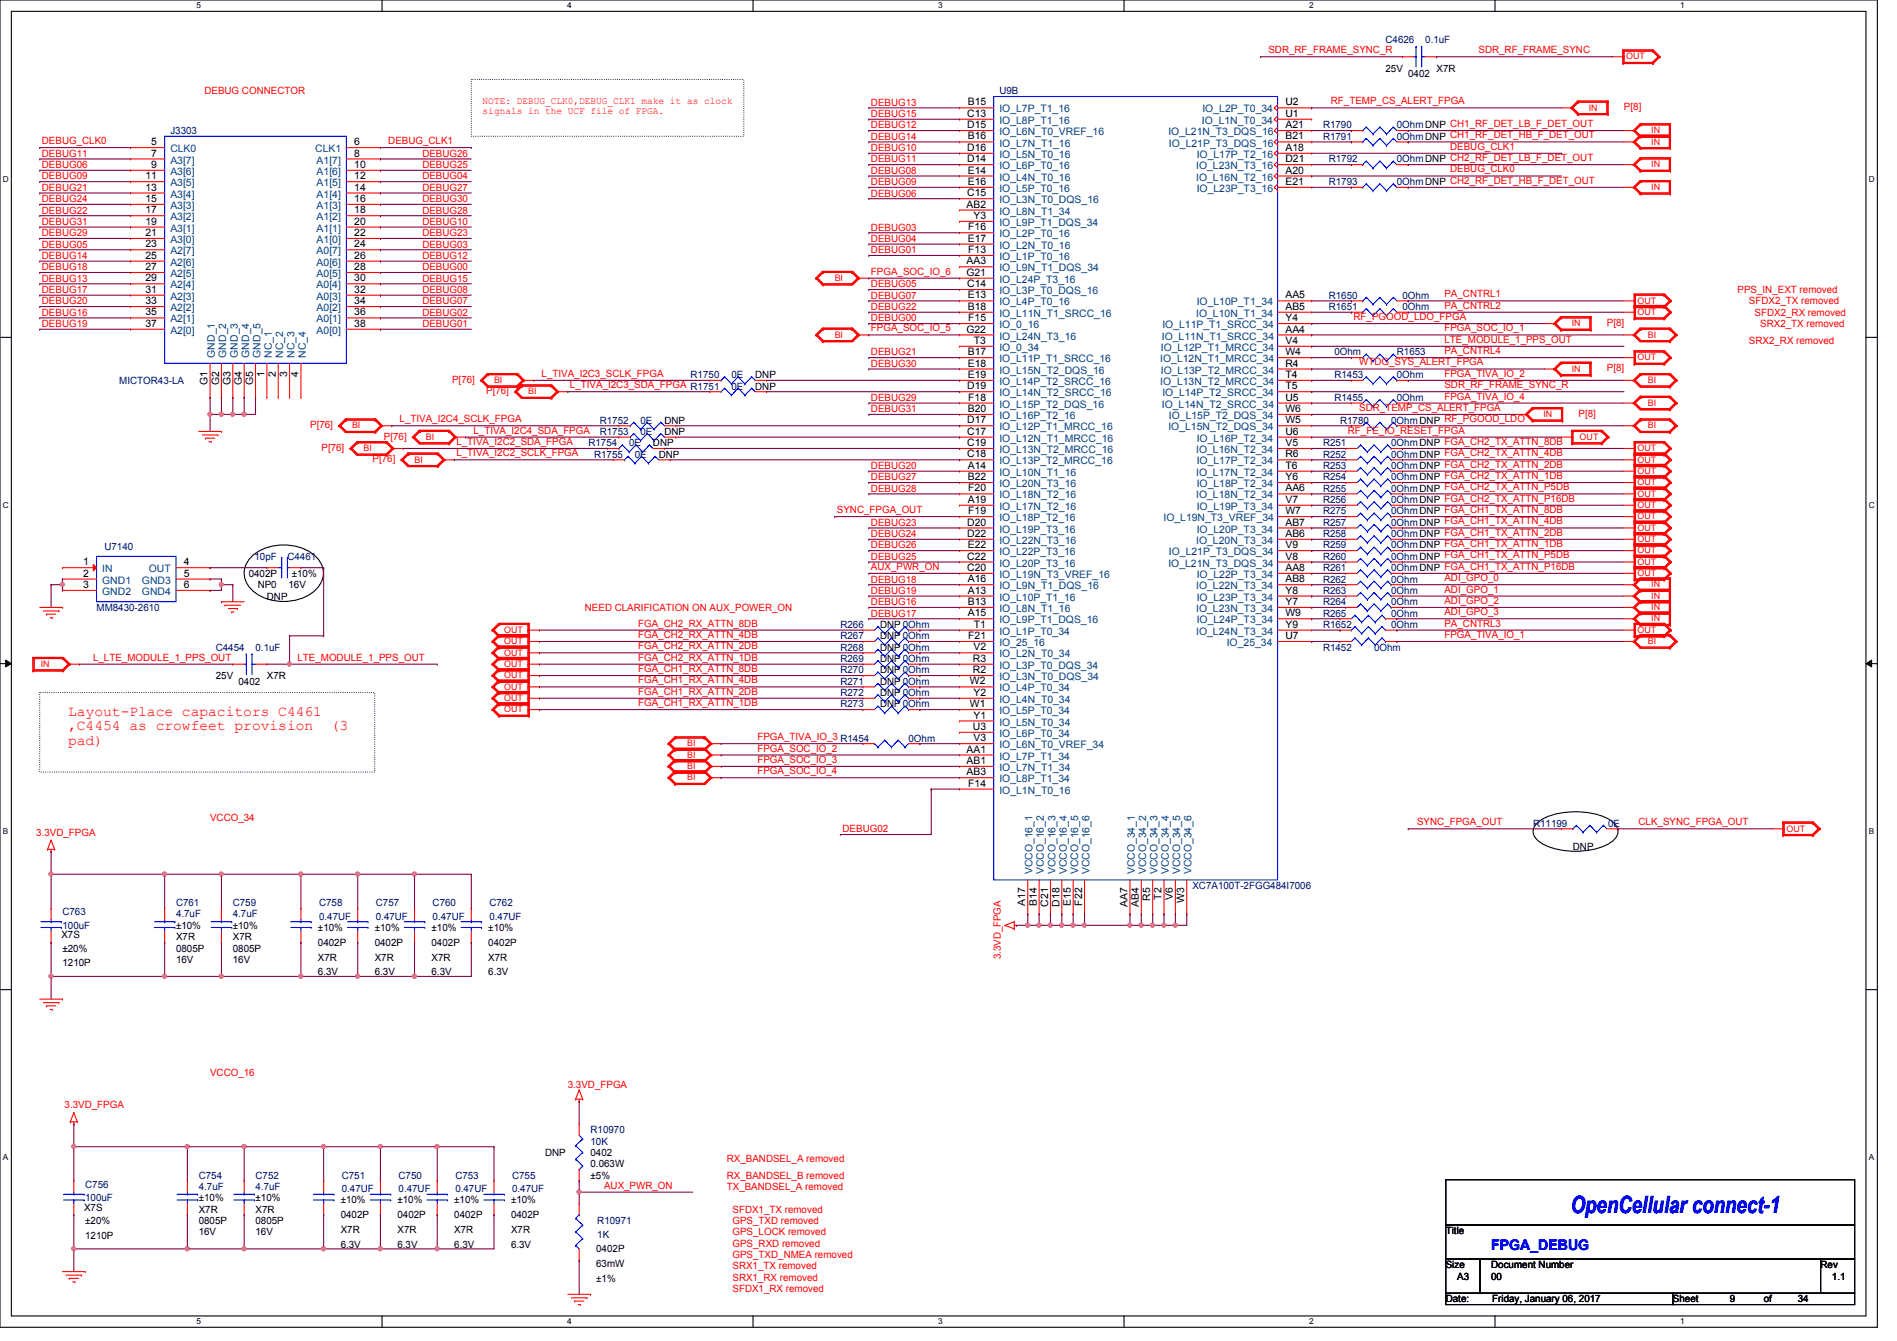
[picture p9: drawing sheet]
<svg xmlns="http://www.w3.org/2000/svg" width="297mm" height="210mm" viewBox="0 0 297 210" stroke-linecap="round" stroke-linejoin="round" font-family="sans-serif">
<defs><g id="words">
<text font-size="3.7" fill="#00f" x="245.9" y="190">OpenCellular connect-1</text>
<g font-size="2.3" fill="#f00">
<text x="10.7" y="112.1">Layout-Place capacitors C4461</text>
<text x="10.7" y="114.4">,C4454 as crowfeet provision</text>
<text x="10.7" y="116.7">pad)</text>
<text x="51.8" y="114.4">(3</text>
</g>
<text font-size="2.3" fill="#00f" x="233.5" y="195.7">FPGA_DEBUG</text>
<g font-size="1.6" fill="#f00">
<text x="198.6" y="8.3">SDR_RF_FRAME_SYNC_R</text>
<text x="231.5" y="8.3">SDR_RF_FRAME_SYNC</text>
<text x="32" y="14.8">DEBUG CONNECTOR</text>
<text x="75.6" y="16.3">NOTE: DEBUG_CLK0,DEBUG_CLK1 make it as clock</text>
<text x="75.6" y="17.9">signals in the UCF file of FPGA.</text>
<text x="136.4" y="16.6">DEBUG13</text>
<text x="208.4" y="16.3">RF_TEMP_CS_ALERT_FPGA</text>
<text x="254.3" y="17.3">P[8]</text>
<text x="6.6" y="22.6">DEBUG_CLK0</text>
<text x="60.8" y="22.6">DEBUG_CLK1</text>
<text x="136.4" y="18.3">DEBUG15</text>
<text x="136.4" y="20.1">DEBUG12</text>
<text x="136.4" y="21.9">DEBUG14</text>
<text x="136.4" y="23.7">DEBUG10</text>
<text x="227" y="23.5">DEBUG_CLK1</text>
<text x="6.6" y="26.3">DEBUG06</text>
<text x="6.6" y="29.9">DEBUG21</text>
<text x="6.6" y="28.1">DEBUG09</text>
<text x="6.6" y="24.6">DEBUG11</text>
<text x="66.1" y="24.6">DEBUG26</text>
<text x="66.1" y="29.9">DEBUG27</text>
<text x="66.1" y="28.1">DEBUG04</text>
<text x="66.1" y="26.3">DEBUG25</text>
<text x="136.4" y="25.4">DEBUG11</text>
<text x="136.4" y="27.2">DEBUG08</text>
<text x="136.4" y="29">DEBUG09</text>
<text x="227" y="27">DEBUG_CLK0</text>
<text x="6.6" y="31.7">DEBUG24</text>
<text x="6.6" y="33.4">DEBUG22</text>
<text x="6.6" y="35.2">DEBUG31</text>
<text x="66.1" y="33.4">DEBUG28</text>
<text x="66.1" y="31.7">DEBUG30</text>
<text x="66.1" y="35.2">DEBUG10</text>
<text x="136.4" y="30.8">DEBUG06</text>
<text x="6.6" y="40.6">DEBUG14</text>
<text x="6.6" y="37">DEBUG29</text>
<text x="6.6" y="38.8">DEBUG05</text>
<text x="66.1" y="37">DEBUG23</text>
<text x="66.1" y="40.6">DEBUG12</text>
<text x="66.1" y="38.8">DEBUG03</text>
<text x="136.4" y="36.1">DEBUG03</text>
<text x="136.4" y="37.9">DEBUG04</text>
<text x="136.4" y="39.7">DEBUG01</text>
<text x="6.6" y="47.7">DEBUG20</text>
<text x="6.6" y="45.9">DEBUG17</text>
<text x="6.6" y="44.1">DEBUG13</text>
<text x="6.6" y="42.3">DEBUG18</text>
<text x="66.1" y="45.9">DEBUG08</text>
<text x="66.1" y="44.1">DEBUG15</text>
<text x="66.1" y="47.7">DEBUG07</text>
<text x="66.1" y="42.3">DEBUG00</text>
<text x="136.4" y="45">DEBUG05</text>
<text x="136.4" y="46.8">DEBUG07</text>
<text x="136.4" y="43">FPGA_SOC_IO_6</text>
<text x="226.1" y="46.6">PA_CNTRL1</text>
<text x="272" y="45.9">PPS_IN_EXT removed</text>
<text x="273.8" y="47.7">SFDX2_TX removed</text>
<text x="6.6" y="51.2">DEBUG19</text>
<text x="6.6" y="49.4">DEBUG16</text>
<text x="66.1" y="49.4">DEBUG02</text>
<text x="66.1" y="51.2">DEBUG01</text>
<text x="136.4" y="48.6">DEBUG22</text>
<text x="136.4" y="50.3">DEBUG00</text>
<text x="136.4" y="51.9">FPGA_SOC_IO_5</text>
<text x="211.9" y="50.1">RF_PGOOD_LDO_FPGA</text>
<text x="226.1" y="51.9">FPGA_SOC_IO_1</text>
<text x="226.1" y="48.3">PA_CNTRL2</text>
<text x="226.1" y="53.7">LTE_MODULE_1_PPS_OUT</text>
<text x="251.6" y="51.1">P[8]</text>
<text x="273.8" y="53.9">SRX2_RX removed</text>
<text x="274.7" y="49.4">SFDX2_RX removed</text>
<text x="275.6" y="51.2">SRX2_TX removed</text>
<text x="70.8" y="59.9">P[76]</text>
<text x="84.8" y="59">L_TIVA_I2C3_SCLK_FPGA</text>
<text x="136.4" y="55.7">DEBUG21</text>
<text x="136.4" y="57.4">DEBUG30</text>
<text x="212.8" y="57.2">WTDG_SYS_ALERT_FPGA</text>
<text x="226.1" y="59">FPGA_TIVA_IO_2</text>
<text x="226.1" y="55.5">PA_CNTRL4</text>
<text x="251.6" y="58.2">P[8]</text>
<text x="76.1" y="61.7">P[76]</text>
<text x="89.2" y="60.8">L_TIVA_I2C3_SDA_FPGA R1751</text>
<text x="136.4" y="62.8">DEBUG29</text>
<text x="136.4" y="64.6">DEBUG31</text>
<text x="212.8" y="64.3">SDR_TEMP_CS_ALERT_FPGA</text>
<text x="226.1" y="62.6">FPGA_TIVA_IO_4</text>
<text x="226.1" y="60.8">SDR_RF_FRAME_SYNC_R</text>
<text x="247.1" y="65.3">P[8]</text>
<text x="48.6" y="67.1">P[76]</text>
<text x="50.3" y="70.6">P[76]</text>
<text x="60.1" y="68.8">P[76]</text>
<text x="62.6" y="66.1">L_TIVA_I2C4_SCLK_FPGA</text>
<text x="71.5" y="69.7">L_TIVA_I2C2_SDA_FPGA</text>
<text x="71.5" y="71.5">L_TIVA_I2C2_SCLK_FPGA</text>
<text x="74.1" y="67.9">L_TIVA_I2C4_SDA_FPGA</text>
<text x="211" y="67.9">RF_FE_IO_RESET_FPGA</text>
<text x="58.3" y="72.4">P[76]</text>
<text x="136.4" y="73.4">DEBUG20</text>
<text x="136.4" y="75.2">DEBUG27</text>
<text x="136.4" y="77">DEBUG28</text>
<text x="131" y="80.3">SYNC_FPGA_OUT</text>
<text x="136.4" y="82.3">DEBUG23</text>
<text x="136.4" y="89.2">AUX_PWR_ON</text>
<text x="136.4" y="84.1">DEBUG24</text>
<text x="136.4" y="85.9">DEBUG26</text>
<text x="136.4" y="87.7">DEBUG25</text>
<text x="91.6" y="95.7">NEED CLARIFICATION ON AUX_POWER_ON</text>
<text x="136.4" y="91.2">DEBUG18</text>
<text x="136.4" y="93">DEBUG19</text>
<text x="136.4" y="94.8">DEBUG16</text>
<text x="226.1" y="91">ADI_GPO_0</text>
<text x="226.1" y="92.8">ADI_GPO_1</text>
<text x="226.1" y="94.6">ADI_GPO_2</text>
<text x="99.9" y="98.1">FGA_CH2_RX_ATTN_8DB</text>
<text x="99.9" y="99.9">FGA_CH2_RX_ATTN_4DB</text>
<text x="99.9" y="101.7">FGA_CH2_RX_ATTN_2DB</text>
<text x="136.4" y="96.6">DEBUG17</text>
<text x="226.1" y="96.4">ADI_GPO_3</text>
<text x="226.1" y="98.1">PA_CNTRL3</text>
<text x="226.1" y="99.9">FPGA_TIVA_IO_1</text>
<text x="14.6" y="103.5">L_LTE_MODULE_1_PPS_OUT</text>
<text x="46.6" y="103.5">LTE_MODULE_1_PPS_OUT</text>
<text x="99.9" y="105.2">FGA_CH1_RX_ATTN_8DB</text>
<text x="99.9" y="107">FGA_CH1_RX_ATTN_4DB</text>
<text x="99.9" y="103.5">FGA_CH2_RX_ATTN_1DB</text>
<text x="99.9" y="108.8">FGA_CH1_RX_ATTN_2DB</text>
<text x="99.9" y="110.6">FGA_CH1_RX_ATTN_1DB</text>
<text x="118.6" y="117.7">FPGA_SOC_IO_2</text>
<text x="118.6" y="119.5">FPGA_SOC_IO_3</text>
<text x="118.6" y="115.9">FPGA_TIVA_IO_3 R1454</text>
<text x="118.6" y="121.2">FPGA_SOC_IO_4</text>
<text x="5.7" y="130.9">3.3VD_FPGA</text>
<text x="32.9" y="128.6">VCCO_34</text>
<text x="131.9" y="130.3">DEBUG02</text>
<text x="221.9" y="129.2">SYNC_FPGA_OUT</text>
<text x="256.5" y="129.2">CLK_SYNC_FPGA_OUT</text>
<text x="156.7" y="150.2" transform="rotate(-90 156.7 150.2)">3.3VD_FPGA</text>
<text x="10.1" y="173.6">3.3VD_FPGA</text>
<text x="32.9" y="168.6">VCCO_16</text>
<text x="88.9" y="170.3">3.3VD_FPGA</text>
<text x="113.8" y="181.9">RX_BANDSEL_A removed</text>
<text x="113.8" y="184.6">RX_BANDSEL_B removed</text>
<text x="94.6" y="186.1">AUX_PWR_ON</text>
<text x="113.8" y="186.4">TX_BANDSEL_A removed</text>
<text x="114.7" y="191.7">GPS_TXD removed</text>
<text x="114.7" y="189.9">SFDX1_TX removed</text>
<text x="114.7" y="193.5">GPS_LOCK removed</text>
<text x="114.7" y="195.2">GPS_RXD removed</text>
<text x="114.7" y="197">GPS_TXD_NMEA removed</text>
<text x="114.7" y="198.8">SRX1_TX removed</text>
<text x="114.7" y="200.6">SRX1_RX removed</text>
<text x="114.7" y="202.4">SFDX1_RX removed</text>
</g>
<g font-size="1.6" fill="#000080">
<text x="216.9" y="6.8">C4626</text>
<text x="223.1" y="6.8">0.1uF</text>
<text x="156.5" y="14.8">U9B</text>
<text x="26.7" y="21">J3303</text>
<text x="207.1" y="20.1">R1790</text>
<text x="207.1" y="21.9">R1791</text>
<text x="218.7" y="20.1">0Ohm DNP CH1_RF_DET_LB_F_DET_OUT</text>
<text x="218.7" y="21.9">0Ohm DNP CH1_RF_DET_HB_F_DET_OUT</text>
<text x="208" y="25.4">R1792</text>
<text x="208" y="29">R1793</text>
<text x="218.7" y="25.4">0Ohm DNP CH2_RF_DET_LB_F_DET_OUT</text>
<text x="218.7" y="29">0Ohm DNP CH2_RF_DET_HB_F_DET_OUT</text>
<text x="208" y="46.8">R1650</text>
<text x="219.6" y="46.8">0Ohm</text>
<text x="208" y="48.6">R1651</text>
<text x="219.6" y="48.6">0Ohm</text>
<text x="108.1" y="59.2">R1750</text>
<text x="114.5" y="59.2">0E</text>
<text x="208.9" y="55.7">0Ohm</text>
<text x="208.9" y="59.2">R1453</text>
<text x="218.7" y="59.2">0Ohm</text>
<text x="218.7" y="55.7">R1653</text>
<text x="18.7" y="60.1">MICTOR43-LA</text>
<text x="114.5" y="61">0E</text>
<text x="208.9" y="62.8">R1455</text>
<text x="218.7" y="62.8">0Ohm</text>
<text x="92.1" y="69.9">R1754</text>
<text x="93" y="71.7">R1755</text>
<text x="93.9" y="66.3">R1752</text>
<text x="93.9" y="68.1">R1753</text>
<text x="98.5" y="69.9">0E</text>
<text x="99.4" y="71.7">0E</text>
<text x="100.3" y="66.3">0E</text>
<text x="100.3" y="68.1">0E</text>
<text x="207.1" y="71.7">R252</text>
<text x="207.1" y="69.9">R251</text>
<text x="209.8" y="66.3">R1780</text>
<text x="217.8" y="66.3">0Ohm DNP RF_PGOOD_LDO</text>
<text x="217.8" y="71.7">0Ohm DNP FGA_CH2_TX_ATTN_4DB</text>
<text x="217.8" y="69.9">0Ohm DNP FGA_CH2_TX_ATTN_8DB</text>
<text x="207.1" y="77">R255</text>
<text x="207.1" y="75.2">R254</text>
<text x="207.1" y="73.4">R253</text>
<text x="217.8" y="77">0Ohm DNP FGA_CH2_TX_ATTN_P5DB</text>
<text x="217.8" y="75.2">0Ohm DNP FGA_CH2_TX_ATTN_1DB</text>
<text x="217.8" y="73.4">0Ohm DNP FGA_CH2_TX_ATTN_2DB</text>
<text x="207.1" y="82.3">R257</text>
<text x="207.1" y="80.6">R275</text>
<text x="207.1" y="78.8">R256</text>
<text x="217.8" y="82.3">0Ohm DNP FGA_CH1_TX_ATTN_4DB</text>
<text x="217.8" y="80.6">0Ohm DNP FGA_CH1_TX_ATTN_8DB</text>
<text x="217.8" y="78.8">0Ohm DNP FGA_CH2_TX_ATTN_P16DB</text>
<text x="16.3" y="86.1">U7140</text>
<text x="39.8" y="87.7">10pF</text>
<text x="45" y="87.7">C4461</text>
<text x="207.1" y="84.1">R258</text>
<text x="207.1" y="89.5">R261</text>
<text x="207.1" y="87.7">R260</text>
<text x="207.1" y="85.9">R259</text>
<text x="217.8" y="84.1">0Ohm DNP FGA_CH1_TX_ATTN_2DB</text>
<text x="217.8" y="89.5">0Ohm DNP FGA_CH1_TX_ATTN_P16DB</text>
<text x="217.8" y="87.7">0Ohm DNP FGA_CH1_TX_ATTN_P5DB</text>
<text x="217.8" y="85.9">0Ohm DNP FGA_CH1_TX_ATTN_1DB</text>
<text x="15.1" y="95.7">MM8430-2610</text>
<text x="207.1" y="94.8">R264</text>
<text x="207.1" y="93">R263</text>
<text x="207.1" y="91.2">R262</text>
<text x="217.8" y="94.8">0Ohm</text>
<text x="217.8" y="93">0Ohm</text>
<text x="217.8" y="91.2">0Ohm</text>
<text x="33.8" y="101.9">C4454</text>
<text x="40" y="101.9">0.1uF</text>
<text x="131.6" y="98.3">R266</text>
<text x="131.6" y="100.1">R267</text>
<text x="131.6" y="101.9">R268</text>
<text x="207.1" y="98.3">R1652</text>
<text x="207.1" y="101.9">R1452</text>
<text x="207.1" y="96.6">R265</text>
<text x="215.1" y="101.9">0Ohm</text>
<text x="217.8" y="98.3">0Ohm</text>
<text x="217.8" y="96.6">0Ohm</text>
<text x="131.6" y="103.7">R269</text>
<text x="131.6" y="105.5">R270</text>
<text x="131.6" y="107.2">R271</text>
<text x="131.6" y="110.8">R273</text>
<text x="131.6" y="109">R272</text>
<text x="142.2" y="116.1">0Ohm</text>
<text x="240" y="129.5">R11199</text>
<text x="251.8" y="129.5">0E</text>
<text x="9.8" y="143.3">C763</text>
<text x="27.6" y="141.9">C761</text>
<text x="27.6" y="143.7">4.7uF</text>
<text x="36.4" y="141.9">C759</text>
<text x="36.4" y="143.7">4.7uF</text>
<text x="50" y="141.9">C758</text>
<text x="58.8" y="141.9">C757</text>
<text x="67.7" y="141.9">C760</text>
<text x="76.6" y="141.9">C762</text>
<text x="186.7" y="139.2">XC7A100T-2FGG484I7006</text>
<text x="9.8" y="145.5">100uF</text>
<text x="50" y="144">0.47UF</text>
<text x="58.8" y="144">0.47UF</text>
<text x="67.7" y="144">0.47UF</text>
<text x="76.6" y="144">0.47UF</text>
<text x="92.5" y="177.5">R10970</text>
<text x="92.5" y="179.2">10K</text>
<text x="31.1" y="184.6">C754</text>
<text x="40" y="184.6">C752</text>
<text x="53.5" y="184.6">C751</text>
<text x="62.4" y="184.6">C750</text>
<text x="71.3" y="184.6">C753</text>
<text x="80.2" y="184.6">C755</text>
<text x="13.3" y="186">C756</text>
<text x="13.3" y="188.1">100uF</text>
<text x="31.1" y="186.4">4.7uF</text>
<text x="40" y="186.4">4.7uF</text>
<text x="53.5" y="186.7">0.47UF</text>
<text x="62.4" y="186.7">0.47UF</text>
<text x="71.3" y="186.7">0.47UF</text>
<text x="80.2" y="186.7">0.47UF</text>
<text x="93.5" y="191.7">R10971</text>
<text x="93.5" y="193.8">1K</text>
</g>
<g font-size="1.6">
<text x="216.9" y="11.2">25V</text>
<text x="224.9" y="11.2">X7R</text>
<text x="151.5" y="16.5">B15</text>
<text x="201.3" y="16.5">U2</text>
<text x="220.5" y="12.1">0402</text>
<text x="23.7" y="22.7">5</text>
<text x="55.5" y="22.7">6</text>
<text x="151.4" y="18.3">C13</text>
<text x="151.4" y="20.1">D15</text>
<text x="151.4" y="23.6">D16</text>
<text x="151.5" y="21.8">B16</text>
<text x="201.3" y="18.3">U1</text>
<text x="201.3" y="20.1">A21</text>
<text x="201.3" y="21.8">B21</text>
<text x="201.3" y="23.6">A18</text>
<text x="22.8" y="28.1">11</text>
<text x="22.8" y="29.8">13</text>
<text x="23.7" y="24.5">7</text>
<text x="23.7" y="26.3">9</text>
<text x="55.5" y="24.5">8</text>
<text x="55.5" y="26.3">10</text>
<text x="55.5" y="28.1">12</text>
<text x="55.5" y="29.8">14</text>
<text x="151.4" y="25.4">D14</text>
<text x="151.5" y="27.2">E14</text>
<text x="151.5" y="29">E16</text>
<text x="201.3" y="25.4">D21</text>
<text x="201.3" y="27.2">A20</text>
<text x="201.3" y="29">E21</text>
<text x="22.8" y="31.6">15</text>
<text x="22.8" y="33.4">17</text>
<text x="22.8" y="35.2">19</text>
<text x="55.5" y="31.6">16</text>
<text x="55.5" y="33.4">18</text>
<text x="55.5" y="35.2">20</text>
<text x="151.3" y="32.5">AB2</text>
<text x="151.4" y="30.7">C15</text>
<text x="152.4" y="34.3">Y3</text>
<text x="22.8" y="37">21</text>
<text x="22.8" y="38.7">23</text>
<text x="22.8" y="40.5">25</text>
<text x="55.5" y="37">22</text>
<text x="55.5" y="38.7">24</text>
<text x="55.5" y="40.5">26</text>
<text x="151.3" y="41.4">AA3</text>
<text x="151.5" y="37.8">E17</text>
<text x="151.6" y="36.1">F16</text>
<text x="151.6" y="39.6">F13</text>
<text x="22.8" y="42.3">27</text>
<text x="22.8" y="44.1">29</text>
<text x="22.8" y="45.8">31</text>
<text x="22.8" y="47.6">33</text>
<text x="55.5" y="42.3">28</text>
<text x="55.5" y="44.1">30</text>
<text x="55.5" y="45.8">32</text>
<text x="55.5" y="47.6">34</text>
<text x="151.3" y="43.2">G21</text>
<text x="151.4" y="45">C14</text>
<text x="151.5" y="46.7">E13</text>
<text x="201.3" y="46.7">AA5</text>
<text x="22.8" y="49.4">35</text>
<text x="22.8" y="51.2">37</text>
<text x="55.5" y="49.4">36</text>
<text x="55.5" y="51.2">38</text>
<text x="151.3" y="52.1">G22</text>
<text x="151.5" y="48.5">B18</text>
<text x="151.6" y="50.3">F15</text>
<text x="152.5" y="53.8">T3</text>
<text x="201.3" y="48.5">AB5</text>
<text x="201.3" y="50.3">Y4</text>
<text x="201.3" y="52.1">AA4</text>
<text x="201.3" y="53.8">V4</text>
<text x="41.4" y="59" transform="rotate(-90 41.4 59)">1</text>
<text x="43.2" y="59" transform="rotate(-90 43.2 59)">2</text>
<text x="45" y="59" transform="rotate(-90 45 59)">3</text>
<text x="46.7" y="59" transform="rotate(-90 46.7 59)">4</text>
<text x="118.2" y="59.2">DNP</text>
<text x="151.5" y="55.6">B17</text>
<text x="151.5" y="57.4">E18</text>
<text x="151.5" y="59.2">E19</text>
<text x="201.3" y="55.6">W4</text>
<text x="201.3" y="57.4">R4</text>
<text x="201.3" y="59.2">T4</text>
<text x="32.5" y="60.3" transform="rotate(-90 32.5 60.3)">G1</text>
<text x="34.3" y="60.3" transform="rotate(-90 34.3 60.3)">G2</text>
<text x="36.1" y="60.3" transform="rotate(-90 36.1 60.3)">G3</text>
<text x="37.8" y="60.3" transform="rotate(-90 37.8 60.3)">G4</text>
<text x="39.6" y="60.3" transform="rotate(-90 39.6 60.3)">G5</text>
<text x="118.2" y="61">DNP</text>
<text x="151.4" y="61">D19</text>
<text x="151.5" y="64.5">B20</text>
<text x="151.6" y="62.7">F18</text>
<text x="201.3" y="61">T5</text>
<text x="201.3" y="62.7">U5</text>
<text x="201.3" y="64.5">W6</text>
<text x="102.2" y="69.9">DNP</text>
<text x="103.1" y="71.7">DNP</text>
<text x="104" y="66.3">DNP</text>
<text x="104" y="68.1">DNP</text>
<text x="151.4" y="66.3">D17</text>
<text x="151.4" y="68.1">C17</text>
<text x="151.4" y="69.8">C19</text>
<text x="151.4" y="71.6">C18</text>
<text x="201.3" y="66.3">W5</text>
<text x="201.3" y="68.1">U6</text>
<text x="201.3" y="69.8">V5</text>
<text x="201.3" y="71.6">R6</text>
<text x="151.5" y="73.4">A14</text>
<text x="151.5" y="75.2">B22</text>
<text x="151.6" y="77">F20</text>
<text x="201.3" y="73.4">T6</text>
<text x="201.3" y="75.2">Y6</text>
<text x="201.3" y="77">AA6</text>
<text x="151.4" y="82.3">D20</text>
<text x="151.5" y="78.7">A19</text>
<text x="151.6" y="80.5">F19</text>
<text x="201.3" y="78.7">V7</text>
<text x="201.3" y="80.5">W7</text>
<text x="201.3" y="82.3">AB7</text>
<text x="13" y="88.5">1</text>
<text x="28.8" y="88.5">4</text>
<text x="151.4" y="84.1">D22</text>
<text x="151.4" y="87.6">C22</text>
<text x="151.4" y="89.4">C20</text>
<text x="151.5" y="85.9">E22</text>
<text x="201.3" y="84.1">AB6</text>
<text x="201.3" y="85.9">V9</text>
<text x="201.3" y="87.6">V8</text>
<text x="201.3" y="89.4">AA8</text>
<text x="13" y="90.3">2</text>
<text x="13" y="92.1">3</text>
<text x="28.8" y="90.3">5</text>
<text x="28.8" y="92.1">6</text>
<text x="38.9" y="90.3">0402P</text>
<text x="40.3" y="92.1">NP0</text>
<text x="41.8" y="93.9">DNP</text>
<text x="45.2" y="92.1">16V</text>
<text x="45.7" y="90.3">±10%</text>
<text x="151.5" y="91.2">A16</text>
<text x="151.5" y="93">A13</text>
<text x="151.5" y="94.7">B13</text>
<text x="201.3" y="91.2">AB8</text>
<text x="201.3" y="93">Y8</text>
<text x="201.3" y="94.7">Y7</text>
<text x="137.8" y="98.3">DNP 0Ohm</text>
<text x="137.8" y="100.1">DNP 0Ohm</text>
<text x="137.8" y="101.9">DNP 0Ohm</text>
<text x="151.5" y="96.5">A15</text>
<text x="151.6" y="100.1">F21</text>
<text x="152.4" y="101.9">V2</text>
<text x="152.5" y="98.3">T1</text>
<text x="201.3" y="96.5">W9</text>
<text x="201.3" y="98.3">Y9</text>
<text x="201.3" y="100.1">U7</text>
<text x="33.8" y="106.3">25V</text>
<text x="37.3" y="107.2">0402</text>
<text x="41.8" y="106.3">X7R</text>
<text x="137.8" y="103.7">DNP 0Ohm</text>
<text x="137.8" y="105.5">DNP 0Ohm</text>
<text x="137.8" y="107.2">DNP 0Ohm</text>
<text x="151.8" y="107.2">W2</text>
<text x="152.3" y="103.6">R3</text>
<text x="152.3" y="105.4">R2</text>
<text x="137.8" y="110.8">DNP 0Ohm</text>
<text x="137.8" y="109">DNP 0Ohm</text>
<text x="151.8" y="110.7">W1</text>
<text x="152.4" y="109">Y2</text>
<text x="152.4" y="112.5">Y1</text>
<text x="151.3" y="117.9">AA1</text>
<text x="151.3" y="119.6">AB1</text>
<text x="152.3" y="114.3">U3</text>
<text x="152.4" y="116.1">V3</text>
<text x="151.3" y="121.4">AB3</text>
<text x="151.6" y="123.2">F14</text>
<text x="246.3" y="133.2">DNP</text>
<text x="160.5" y="141.9" transform="rotate(-90 160.5 141.9)">A17</text>
<text x="162.3" y="141.9" transform="rotate(-90 162.3 141.9)">B14</text>
<text x="164.1" y="142" transform="rotate(-90 164.1 142)">C21</text>
<text x="165.9" y="142" transform="rotate(-90 165.9 142)">D18</text>
<text x="167.6" y="141.9" transform="rotate(-90 167.6 141.9)">E15</text>
<text x="169.4" y="141.8" transform="rotate(-90 169.4 141.8)">F22</text>
<text x="176.5" y="142.1" transform="rotate(-90 176.5 142.1)">AA7</text>
<text x="178.3" y="142.1" transform="rotate(-90 178.3 142.1)">AB4</text>
<text x="180.1" y="141.1" transform="rotate(-90 180.1 141.1)">R5</text>
<text x="181.9" y="140.9" transform="rotate(-90 181.9 140.9)">T2</text>
<text x="183.6" y="141" transform="rotate(-90 183.6 141)">V6</text>
<text x="185.4" y="141.4" transform="rotate(-90 185.4 141.4)">W3</text>
<text x="9.6" y="146.9">X7S</text>
<text x="9.8" y="149">±20%</text>
<text x="27.6" y="145.5">±10%</text>
<text x="27.6" y="149">0805P</text>
<text x="27.6" y="147.2">X7R</text>
<text x="36.4" y="145.5">±10%</text>
<text x="36.4" y="149">0805P</text>
<text x="36.4" y="147.2">X7R</text>
<text x="49.8" y="145.8">±10%</text>
<text x="49.8" y="148.1">0402P</text>
<text x="58.7" y="145.8">±10%</text>
<text x="58.7" y="148.1">0402P</text>
<text x="67.6" y="145.8">±10%</text>
<text x="67.6" y="148.1">0402P</text>
<text x="76.5" y="145.8">±10%</text>
<text x="76.5" y="148.1">0402P</text>
<text x="9.8" y="151.3">1210P</text>
<text x="27.6" y="150.8">16V</text>
<text x="36.4" y="150.8">16V</text>
<text x="49.8" y="150.5">X7R</text>
<text x="49.8" y="152.7">6.3V</text>
<text x="58.7" y="150.5">X7R</text>
<text x="58.7" y="152.7">6.3V</text>
<text x="67.6" y="150.5">X7R</text>
<text x="67.6" y="152.7">6.3V</text>
<text x="76.5" y="150.5">X7R</text>
<text x="76.5" y="152.7">6.3V</text>
<text x="85.3" y="181">DNP</text>
<text x="92.5" y="181">0402</text>
<text x="92.5" y="182.8">0.063W</text>
<text x="92.5" y="184.6">±5%</text>
<text x="13.2" y="189.6">X7S</text>
<text x="13.3" y="191.7">±20%</text>
<text x="31.1" y="188.1">±10%</text>
<text x="31.1" y="191.7">0805P</text>
<text x="31.1" y="189.9">X7R</text>
<text x="40" y="188.1">±10%</text>
<text x="40" y="191.7">0805P</text>
<text x="40" y="189.9">X7R</text>
<text x="53.3" y="188.5">±10%</text>
<text x="53.3" y="190.8">0402P</text>
<text x="62.2" y="188.5">±10%</text>
<text x="62.2" y="190.8">0402P</text>
<text x="71.1" y="188.5">±10%</text>
<text x="71.1" y="190.8">0402P</text>
<text x="80" y="188.5">±10%</text>
<text x="80" y="190.8">0402P</text>
<text x="13.3" y="194">1210P</text>
<text x="31.1" y="193.5">16V</text>
<text x="40" y="193.5">16V</text>
<text x="53.3" y="193.1">X7R</text>
<text x="53.3" y="195.4">6.3V</text>
<text x="62.2" y="193.1">X7R</text>
<text x="62.2" y="195.4">6.3V</text>
<text x="71.1" y="193.1">X7R</text>
<text x="71.1" y="195.4">6.3V</text>
<text x="80" y="193.1">X7R</text>
<text x="80" y="195.4">6.3V</text>
<text x="93.3" y="196.1">0402P</text>
<text x="226.4" y="193.3">Title</text>
<text x="93.3" y="198.5">63mW</text>
<text x="93.3" y="200.7">±1%</text>
<text x="226.4" y="198.6">Size</text>
<text x="226.4" y="204">Date:</text>
<text x="228.1" y="200.4">A3</text>
<text x="233.5" y="198.6">Document Number</text>
<text x="233.5" y="200.4">00</text>
<text x="233.6" y="204">Friday, January 06, 2017</text>
<text x="261.9" y="204">Sheet</text>
<text x="270.8" y="204">9</text>
<text x="276.1" y="204">of</text>
<text x="281.5" y="204">34</text>
<text x="285" y="198.6">Rev</text>
<text x="286.8" y="200.4">1.1</text>
</g>
<g font-size="1.6" fill="#004080">
<text x="156.5" y="17.6">IO_L7P_T1_16</text>
<text x="188.3" y="17.6">IO_L2P_T0_34</text>
<text x="26.7" y="23.8">CLK0</text>
<text x="49.4" y="23.8">CLK1</text>
<text x="156.5" y="19.4">IO_L8P_T1_16</text>
<text x="156.5" y="21.2">IO_L6N_T0_VREF_16</text>
<text x="156.5" y="22.9">IO_L7N_T1_16</text>
<text x="182.9" y="21.2">IO_L21N_T3_DQS_16</text>
<text x="183" y="22.9">IO_L21P_T3_DQS_16</text>
<text x="188.2" y="19.4">IO_L1N_T0_34</text>
<text x="26.7" y="25.6">A3[7]</text>
<text x="26.7" y="27.4">A3[6]</text>
<text x="26.7" y="29.2">A3[5]</text>
<text x="49.6" y="25.6">A1[7]</text>
<text x="49.6" y="27.4">A1[6]</text>
<text x="49.6" y="29.2">A1[5]</text>
<text x="156.5" y="24.7">IO_L5N_T0_16</text>
<text x="156.5" y="26.5">IO_L6P_T0_16</text>
<text x="156.5" y="28.3">IO_L4N_T0_16</text>
<text x="187.3" y="26.5">IO_L23N_T3_16</text>
<text x="187.3" y="28.3">IO_L16N_T2_16</text>
<text x="187.4" y="24.7">IO_L17P_T2_16</text>
<text x="26.7" y="30.9">A3[4]</text>
<text x="26.7" y="32.7">A3[3]</text>
<text x="26.7" y="34.5">A3[2]</text>
<text x="49.6" y="30.9">A1[4]</text>
<text x="49.6" y="32.7">A1[3]</text>
<text x="49.6" y="34.5">A1[2]</text>
<text x="156.5" y="30.1">IO_L5P_T0_16</text>
<text x="156.5" y="31.8">IO_L3N_T0_DQS_16</text>
<text x="156.5" y="33.6">IO_L8N_T1_34</text>
<text x="156.5" y="35.4">IO_L9P_T1_DQS_34</text>
<text x="187.4" y="30.1">IO_L23P_T3_16</text>
<text x="26.7" y="36.3">A3[1]</text>
<text x="26.7" y="38.1">A3[0]</text>
<text x="26.7" y="39.8">A2[7]</text>
<text x="26.7" y="41.6">A2[6]</text>
<text x="49.6" y="36.3">A1[1]</text>
<text x="49.6" y="38.1">A1[0]</text>
<text x="49.6" y="39.8">A0[7]</text>
<text x="49.6" y="41.6">A0[6]</text>
<text x="156.5" y="37.2">IO_L2P_T0_16</text>
<text x="156.5" y="38.9">IO_L2N_T0_16</text>
<text x="156.5" y="40.7">IO_L1P_T0_16</text>
<text x="26.7" y="43.4">A2[5]</text>
<text x="26.7" y="45.2">A2[4]</text>
<text x="26.7" y="46.9">A2[3]</text>
<text x="49.6" y="43.4">A0[5]</text>
<text x="49.6" y="45.2">A0[4]</text>
<text x="49.6" y="46.9">A0[3]</text>
<text x="156.5" y="42.5">IO_L9N_T1_DQS_34</text>
<text x="156.5" y="44.3">IO_L24P_T3_16</text>
<text x="156.5" y="46.1">IO_L3P_T0_DQS_16</text>
<text x="156.5" y="47.8">IO_L4P_T0_16</text>
<text x="187.4" y="47.8">IO_L10P_T1_34</text>
<text x="26.7" y="48.7">A2[2]</text>
<text x="26.7" y="50.5">A2[1]</text>
<text x="26.7" y="52.3">A2[0]</text>
<text x="49.6" y="48.7">A0[2]</text>
<text x="49.6" y="50.5">A0[1]</text>
<text x="49.6" y="52.3">A0[0]</text>
<text x="156.5" y="49.6">IO_L11N_T1_SRCC_16</text>
<text x="156.5" y="51.4">IO_0_16</text>
<text x="156.5" y="53.2">IO_L24N_T3_16</text>
<text x="181.9" y="53.2">IO_L11N_T1_SRCC_34</text>
<text x="182" y="51.4">IO_L11P_T1_SRCC_34</text>
<text x="187.3" y="49.6">IO_L10N_T1_34</text>
<text x="33.7" y="56" transform="rotate(-90 33.7 56)">GND_1</text>
<text x="35.4" y="56" transform="rotate(-90 35.4 56)">GND_2</text>
<text x="37.2" y="56" transform="rotate(-90 37.2 56)">GND_3</text>
<text x="39" y="56" transform="rotate(-90 39 56)">GND_4</text>
<text x="40.8" y="56" transform="rotate(-90 40.8 56)">GND_5</text>
<text x="42.5" y="56" transform="rotate(-90 42.5 56)">NC_1</text>
<text x="44.3" y="56" transform="rotate(-90 44.3 56)">NC_2</text>
<text x="46.1" y="56" transform="rotate(-90 46.1 56)">NC_3</text>
<text x="47.9" y="56" transform="rotate(-90 47.9 56)">NC_4</text>
<text x="156.5" y="54.9">IO_0_34</text>
<text x="156.5" y="56.7">IO_L11P_T1_SRCC_16</text>
<text x="156.5" y="58.5">IO_L15N_T2_DQS_16</text>
<text x="181.7" y="56.7">IO_L12N_T1_MRCC_34</text>
<text x="181.7" y="54.9">IO_L12P_T1_MRCC_34</text>
<text x="181.7" y="58.5">IO_L13P_T2_MRCC_34</text>
<text x="156.5" y="60.3">IO_L14P_T2_SRCC_16</text>
<text x="156.5" y="62.1">IO_L14N_T2_SRCC_16</text>
<text x="156.5" y="63.8">IO_L15P_T2_DQS_16</text>
<text x="156.5" y="65.6">IO_L16P_T2_16</text>
<text x="181.7" y="60.3">IO_L13N_T2_MRCC_34</text>
<text x="181.9" y="63.8">IO_L14N_T2_SRCC_34</text>
<text x="182" y="62.1">IO_L14P_T2_SRCC_34</text>
<text x="183" y="65.6">IO_L15P_T2_DQS_34</text>
<text x="156.5" y="67.4">IO_L12P_T1_MRCC_16</text>
<text x="156.5" y="69.2">IO_L12N_T1_MRCC_16</text>
<text x="156.5" y="71">IO_L13N_T2_MRCC_16</text>
<text x="182.9" y="67.4">IO_L15N_T2_DQS_34</text>
<text x="187.3" y="71">IO_L16N_T2_34</text>
<text x="187.4" y="69.2">IO_L16P_T2_34</text>
<text x="156.5" y="72.7">IO_L13P_T2_MRCC_16</text>
<text x="156.5" y="74.5">IO_L10N_T1_16</text>
<text x="156.5" y="76.3">IO_L20N_T3_16</text>
<text x="187.3" y="74.5">IO_L17N_T2_34</text>
<text x="187.4" y="72.7">IO_L17P_T2_34</text>
<text x="187.4" y="76.3">IO_L18P_T2_34</text>
<text x="156.5" y="78.1">IO_L18N_T2_16</text>
<text x="156.5" y="79.8">IO_L17N_T2_16</text>
<text x="156.5" y="81.6">IO_L18P_T2_16</text>
<text x="156.5" y="83.4">IO_L19P_T3_16</text>
<text x="182.2" y="81.6">IO_L19N_T3_VREF_34</text>
<text x="187.3" y="78.1">IO_L18N_T2_34</text>
<text x="187.4" y="79.8">IO_L19P_T3_34</text>
<text x="187.4" y="83.4">IO_L20P_T3_34</text>
<text x="16" y="89.6">IN</text>
<text x="23.3" y="89.6">OUT</text>
<text x="156.5" y="85.2">IO_L22N_T3_16</text>
<text x="156.5" y="87">IO_L22P_T3_16</text>
<text x="156.5" y="88.7">IO_L20P_T3_16</text>
<text x="182.9" y="88.7">IO_L21N_T3_DQS_34</text>
<text x="183" y="87">IO_L21P_T3_DQS_34</text>
<text x="187.3" y="85.2">IO_L20N_T3_34</text>
<text x="16" y="91.4">GND1</text>
<text x="16" y="93.2">GND2</text>
<text x="22.2" y="91.4">GND3</text>
<text x="22.2" y="93.2">GND4</text>
<text x="156.5" y="90.5">IO_L19N_T3_VREF_16</text>
<text x="156.5" y="92.3">IO_L9N_T1_DQS_16</text>
<text x="156.5" y="94.1">IO_L10P_T1_16</text>
<text x="156.5" y="95.8">IO_L8N_T1_16</text>
<text x="187.3" y="92.3">IO_L22N_T3_34</text>
<text x="187.3" y="95.8">IO_L23N_T3_34</text>
<text x="187.4" y="90.5">IO_L22P_T3_34</text>
<text x="187.4" y="94.1">IO_L23P_T3_34</text>
<text x="156.5" y="97.6">IO_L9P_T1_DQS_16</text>
<text x="156.5" y="99.4">IO_L1P_T0_34</text>
<text x="156.5" y="101.2">IO_25_16</text>
<text x="187.3" y="99.4">IO_L24N_T3_34</text>
<text x="187.4" y="97.6">IO_L24P_T3_34</text>
<text x="192.1" y="101.2">IO_25_34</text>
<text x="156.5" y="103">IO_L2N_T0_34</text>
<text x="156.5" y="104.7">IO_L3P_T0_DQS_34</text>
<text x="156.5" y="106.5">IO_L3N_T0_DQS_34</text>
<text x="156.5" y="108.3">IO_L4P_T0_34</text>
<text x="156.5" y="110.1">IO_L4N_T0_34</text>
<text x="156.5" y="111.8">IO_L5P_T0_34</text>
<text x="156.5" y="113.6">IO_L5N_T0_34</text>
<text x="156.5" y="115.4">IO_L6P_T0_34</text>
<text x="156.5" y="117.2">IO_L6N_T0_VREF_34</text>
<text x="156.5" y="119">IO_L7P_T1_34</text>
<text x="156.5" y="120.7">IO_L7N_T1_34</text>
<text x="156.5" y="122.5">IO_L8P_T1_34</text>
<text x="156.5" y="124.3">IO_L1N_T0_16</text>
<text x="161.7" y="136.9" transform="rotate(-90 161.7 136.9)">VCCO_16_1</text>
<text x="163.4" y="136.9" transform="rotate(-90 163.4 136.9)">VCCO_16_2</text>
<text x="165.2" y="136.9" transform="rotate(-90 165.2 136.9)">VCCO_16_3</text>
<text x="167" y="136.9" transform="rotate(-90 167 136.9)">VCCO_16_4</text>
<text x="168.8" y="136.9" transform="rotate(-90 168.8 136.9)">VCCO_16_5</text>
<text x="170.6" y="136.9" transform="rotate(-90 170.6 136.9)">VCCO_16_6</text>
<text x="177.7" y="136.9" transform="rotate(-90 177.7 136.9)">VCCO_34_1</text>
<text x="179.5" y="136.9" transform="rotate(-90 179.5 136.9)">VCCO_34_2</text>
<text x="181.2" y="136.9" transform="rotate(-90 181.2 136.9)">VCCO_34_3</text>
<text x="183" y="136.9" transform="rotate(-90 183 136.9)">VCCO_34_4</text>
<text x="184.8" y="136.9" transform="rotate(-90 184.8 136.9)">VCCO_34_5</text>
<text x="186.6" y="136.9" transform="rotate(-90 186.6 136.9)">VCCO_34_6</text>
</g>
<g font-size="1.4" fill="#f00">
<text x="254.6" y="9.3">OUT</text>
<text x="248.8" y="17.3">IN</text>
<text x="258.5" y="20.9">IN</text>
<text x="258.5" y="22.6">IN</text>
<text x="258.5" y="26.2">IN</text>
<text x="258.5" y="29.8">IN</text>
<text x="130.7" y="44">BI</text>
<text x="256.4" y="47.5">OUT</text>
<text x="130.7" y="52.9">BI</text>
<text x="246.1" y="51.1">IN</text>
<text x="256.4" y="49.3">OUT</text>
<text x="258" y="52.9">BI</text>
<text x="77.3" y="60">BI</text>
<text x="246.1" y="58.2">IN</text>
<text x="256.4" y="56.4">OUT</text>
<text x="258" y="60">BI</text>
<text x="82.7" y="61.8">BI</text>
<text x="241.6" y="65.3">IN</text>
<text x="258" y="63.5">BI</text>
<text x="55.1" y="67.1">BI</text>
<text x="56.9" y="70.7">BI</text>
<text x="66.7" y="68.9">BI</text>
<text x="247.3" y="68.9">OUT</text>
<text x="256.4" y="70.7">OUT</text>
<text x="258" y="67.1">BI</text>
<text x="64.9" y="72.4">BI</text>
<text x="256.4" y="72.4">OUT</text>
<text x="256.4" y="74.2">OUT</text>
<text x="256.4" y="76">OUT</text>
<text x="256.4" y="77.8">OUT</text>
<text x="256.4" y="81.3">OUT</text>
<text x="256.4" y="83.1">OUT</text>
<text x="256.4" y="79.5">OUT</text>
<text x="256.4" y="84.9">OUT</text>
<text x="256.4" y="86.7">OUT</text>
<text x="256.4" y="88.4">OUT</text>
<text x="256.4" y="90.2">OUT</text>
<text x="258.5" y="92">IN</text>
<text x="258.5" y="93.8">IN</text>
<text x="258.5" y="95.5">IN</text>
<text x="79" y="99.1">OUT</text>
<text x="79" y="100.9">OUT</text>
<text x="256.4" y="99.1">OUT</text>
<text x="258" y="100.9">BI</text>
<text x="258.5" y="97.3">IN</text>
<text x="6.4" y="104.4">IN</text>
<text x="79" y="106.2">OUT</text>
<text x="79" y="108">OUT</text>
<text x="79" y="102.7">OUT</text>
<text x="79" y="104.4">OUT</text>
<text x="79" y="109.8">OUT</text>
<text x="79" y="111.5">OUT</text>
<text x="107.6" y="118.7">BI</text>
<text x="107.6" y="116.9">BI</text>
<text x="107.6" y="120.4">BI</text>
<text x="107.6" y="122.2">BI</text>
<text x="279.7" y="130.2">OUT</text>
</g>
<g font-size="1.3">
<text x="30.8" y="1.3">5</text>
<text x="88.8" y="1.3">4</text>
<text x="146.9" y="1.3">3</text>
<text x="205" y="1.3">2</text>
<text x="263.1" y="1.3">1</text>
<text x=".5" y="28.4">D</text>
<text x="292.6" y="28.4">D</text>
<text x=".5" y="79.5">C</text>
<text x="292.6" y="79.5">C</text>
<text x=".5" y="130.6">B</text>
<text x="292.6" y="130.6">B</text>
<text x=".5" y="181.7">A</text>
<text x="292.6" y="181.7">A</text>
<text x="30.8" y="207.4">5</text>
<text x="88.8" y="207.4">4</text>
<text x="146.9" y="207.4">3</text>
<text x="205" y="207.4">2</text>
<text x="263.1" y="207.4">1</text>
</g>
</g></defs>
<path d="M0 0h293.9v207.9h-293.9zM1.8 1.8h290.3v204.3h-290.3z" fill="none" stroke="#000" stroke-width=".17"/>
<g fill="#fff">
<path d="M30.8 .2h.7v1.4h-.7z"/>
<path d="M30.8 206.2h.7v1.4h-.7z"/>
</g>
<path d="M59.8 0v1.8M59.8 206.1v1.8" fill="none" stroke="#000" stroke-width=".17"/>
<g fill="#fff">
<path d="M88.8 .2h.7v1.4h-.7z"/>
<path d="M88.8 206.2h.7v1.4h-.7z"/>
</g>
<path d="M117.9 0v1.8M117.9 206.1v1.8" fill="none" stroke="#000" stroke-width=".17"/>
<g fill="#fff">
<path d="M146.9 .2h.7v1.4h-.7z"/>
<path d="M146.9 206.2h.7v1.4h-.7z"/>
</g>
<path d="M176 0v1.8M176 206.1v1.8" fill="none" stroke="#000" stroke-width=".17"/>
<g fill="#fff">
<path d="M205 .2h.7v1.4h-.7z"/>
<path d="M205 206.2h.7v1.4h-.7z"/>
</g>
<path d="M234.1 0v1.8M234.1 206.1v1.8" fill="none" stroke="#000" stroke-width=".17"/>
<g fill="#fff">
<path d="M263.1 .2h.6v1.4h-.6z"/>
<path d="M263.1 206.2h.6v1.4h-.6z"/>
<path d="M.5 27.3h.9v1.4h-.9z"/>
<path d="M292.6 27.3h.9v1.4h-.9z"/>
<path d="M.5 78.4h.9v1.4h-.9z"/>
<path d="M292.6 78.4h.9v1.4h-.9z"/>
</g>
<path d="M0 52.8h1.8M292.1 52.8h1.8" fill="none" stroke="#000" stroke-width=".17"/>
<g fill="#fff">
<path d="M.5 129.5h.8v1.4h-.8z"/>
<path d="M292.6 129.5h.8v1.4h-.8z"/>
</g>
<path d="M0 103.9h1.8M292.1 103.9h1.8" fill="none" stroke="#000" stroke-width=".17"/>
<path d="M.9 103.4l.9 .5-.9 .5zM292.1 103.9l.9-.5v1z" fill="#000"/>
<path d="M.9 103.4l.9 .5-.9 .5zM292.1 103.9l.9-.5v1z" fill="none" stroke="#000" stroke-width=".16"/>
<g fill="#fff">
<path d="M.5 180.5h.8v1.4h-.8z"/>
<path d="M292.6 180.5h.8v1.4h-.8z"/>
</g>
<path d="M39.4 87.1a7.9 7.9 0 0 1 10 0 3.5 3.5 0 0 1-.6 5.8 7.9 7.9 0 0 1-9.4-.5 3.5 3.5 0 0 1 0-5.3zM240.4 129.1a7.5 7.5 0 0 1 5.1-1.9 10.9 10.9 0 0 1 6.9 1.4 1.79 1.79 0 0 1 0 3.2 11.4 11.4 0 0 1-9.1 1.1 4.9 4.9 0 0 1-3.2-2.1l-.1-.6 .1-.5zM0 155h1.8M292.1 155h1.8M226.4 184.7h64v7.2h-64zM226.4 191.9h64v5.3h-64zM226.4 197.2h5.3v5.3h-5.3zM231.7 197.2h53.3v5.3h-53.3zM285 197.2h5.4v5.3h-5.4zM226.4 202.5h35.5v1.8h-35.5zM261.9 202.5h28.5v1.8h-28.5z" fill="none" stroke="#000" stroke-width=".17"/>
<path d="M73.8 12.4h42.7v8.9h-42.7zM6.2 108.5h52.5v12.4h-52.5z" fill="none" stroke="#000" stroke-width=".17" stroke-dasharray="0 .3"/>
<g fill="none" stroke="#f00" stroke-width=".17">
<path d="M150.2 16.9h.1M150.2 18.7h.1M150.2 16.9h5.4M150.2 18.7h5.4M199.5 16.9h.1M199.5 18.7h.1M199.5 16.9l.5 .5M199.5 18.7l.5 .5M200 17.4h.1M200 19.2h.1M200 16.9h5.4M200 18.7h5.4"/>
<path d="M200 16.4l-.5 .5M200 18.2l-.5 .5M200 19.9l-.5 .5M205.4 16.9h.1M205.4 18.7h.1M244.5 16.9h1.8M245.9 16.9h.1M245.9 16.9l1.1 1M246.1 16.9h.1M246.1 16.9l1 1M246.1 16.9l1 .9M246.3 16.9h.1"/>
<path d="M246.3 16.9l.8 .9M247 15.8h.1M247 17.9h.1M247 15.8h4.8M247 17.9h4.8M247 15.8l-1.1 1.1M247.1 16h.1M247.1 17.8h.1M247.1 15.8h.1M247.1 17.9h.1M247.1 16l-.8 .9M247.1 16h4.5"/>
<path d="M247.1 16l-1 .9M247.1 17.8h4.5M247.1 15.8l-1 1.1M251.6 16h.1M251.6 17.8h.1M251.6 16v1.8M251.8 15.8h.1M251.8 17.9h.1M251.8 15.8v2.1M252.5 8.9h1.8M254.1 7.8h.1M254.1 9.9h.1"/>
<path d="M254.1 7.8h4.8M254.1 7.8v2.1M254.1 9.9h4.8M254.3 8.9h.1M254.3 8h.1M254.3 9.8h.1M254.3 8h4.4M254.3 8v1.8M254.3 9.8h4.4M256.8 19.4h.1M256.8 19.4h4.7M256.8 19.4l-1.1 1"/>
<path d="M256.9 19.6h.1M256.9 19.4h.1M256.9 19.6l-.9 .8M256.9 19.6h4.5M256.9 19.6l-1 .8M256.9 19.4l-1 1M258.7 8h.1M258.7 7.8h.1M258.7 9.9h.1M258.7 9.8h.1M258.7 8l.9 .9M258.7 8l1.1 .9"/>
<path d="M258.7 7.8l1.1 1.1M258.9 7.8h.1M258.9 9.9h.1M258.9 7.8l1 1.1M259.6 8.9h.1M259.6 8.9l-.9 .9M259.8 8.9h.1M259.8 8.9l-1.1 .9M259.8 8.9l-1.1 1M259.9 8.9h.1M259.9 8.9l-1 1M261.4 19.6h.1"/>
<path d="M261.4 19.6v3.5M261.5 19.4h.1M261.5 19.4v3.9M20.4 23.1h.1M20.4 24.9h.1M20.4 26.7h.1M20.4 28.4h.1M20.4 30.2h.1M20.4 32h.1M20.4 33.8h.1M20.4 35.6h.1M20.4 37.3h.1"/>
<path d="M20.4 39.1h.1M20.4 23.1h5.4M20.4 24.9h5.4M20.4 26.7h5.4M20.4 28.4h5.4M20.4 30.2h5.4M20.4 32h5.4M20.4 33.8h5.4M20.4 35.6h5.4M20.4 37.3h5.4M20.4 39.1h5.4M54.2 23.1h5.4"/>
<path d="M54.2 24.9h5.4M54.2 26.7h5.4M54.2 28.4h5.4M54.2 30.2h5.4M54.2 32h5.4M54.2 33.8h5.4M54.2 35.6h5.4M54.2 37.3h5.4M54.2 39.1h5.4M59.6 23.1h.1M59.6 24.9h.1M59.6 26.7h.1"/>
<path d="M59.6 28.4h.1M59.6 30.2h.1M59.6 32h.1M59.6 33.8h.1M59.6 35.6h.1M59.6 37.3h.1M59.6 39.1h.1M150.2 20.4h.1M150.2 22.2h.1M150.2 24h.1M150.2 25.8h.1M150.2 27.6h.1"/>
<path d="M150.2 29.3h.1M150.2 31.1h.1M150.2 32.9h.1M150.2 34.7h.1M150.2 36.4h.1M150.2 38.2h.1M150.2 20.4h5.4M150.2 22.2h5.4M150.2 25.8h5.4M150.2 29.3h5.4M150.2 24h5.4M150.2 27.6h5.4"/>
<path d="M150.2 31.1h5.4M150.2 32.9h5.4M150.2 34.7h5.4M150.2 36.4h5.4M150.2 38.2h5.4M199.5 20.4h.1M199.5 22.2h.1M199.5 24h.1M199.5 25.8h.1M199.5 27.6h.1M199.5 29.3h.1M199.5 20.4l.5 .6"/>
<path d="M199.5 22.2l.5 .5M199.5 24l.5 .5M199.5 25.8l.5 .5M199.5 27.6l.5 .5M199.5 29.3l.5 .5M200 21h.1M200 22.7h.1M200 24.5h.1M200 26.3h.1M200 28.1h.1M200 29.8h.1M200 20.4h5.4"/>
<path d="M200 22.2h5.4M200 25.8h5.4M200 29.3h5.4M200 24h5.4M200 27.6h5.4M200 21.7l-.5 .5M200 23.5l-.5 .5M200 25.3l-.5 .5M200 27.1l-.5 .5M200 28.8l-.5 .5M205.4 20.4h.1M205.4 22.2h.1"/>
<path d="M205.4 24h.1M205.4 25.8h.1M205.4 27.6h.1M205.4 29.3h.1M211.6 20.4h.1M211.6 22.2h.1M211.6 25.8h.1M211.6 20.4h1.8M211.6 22.2h1.8M211.6 25.8h1.8M218.7 20.4h1.8M218.7 22.2h1.8"/>
<path d="M218.7 25.8h1.8M220.5 20.4h.1M220.5 22.2h.1M220.5 25.8h.1M254.3 20.4h1.7M254.3 22.2h1.7M254.3 25.8h1.7M254.3 29.3h1.7M255.7 20.4h.1M255.7 22.2h.1M255.7 25.8h.1M255.7 29.3h.1"/>
<path d="M255.7 20.4l1.1 1.1M255.7 22.2l1.1 1.1M255.7 25.8l1.1 1M255.7 29.3l1.1 1.1M255.9 20.4h.1M255.9 22.2h.1M255.9 25.8h.1M255.9 29.3h.1M255.9 20.4l1 1.1M255.9 20.4l1 .9M255.9 22.2l1 1.1M255.9 22.2l1 .9"/>
<path d="M255.9 25.8l1 1M255.9 25.8l1 .9M255.9 29.3l1 1.1M255.9 29.3l1 .9M256 20.4h.1M256 22.2h.1M256 25.8h.1M256 29.3h.1M256 20.4l.9 .9M256 22.2l.9 .9M256 25.8l.9 .9M256 29.3l.9 .9"/>
<path d="M256.8 21.5h.1M256.8 21.2h.1M256.8 23.3h.1M256.8 24.7h.1M256.8 26.8h.1M256.8 28.3h.1M256.8 30.4h.1M256.8 21.5h4.7M256.8 21.2h4.7M256.8 23.3h4.7M256.8 21.2l-1.1 1M256.8 24.7h4.7"/>
<path d="M256.8 26.8h4.7M256.8 24.7l-1.1 1.1M256.8 28.3h4.7M256.8 30.4h4.7M256.8 28.3l-1.1 1M256.9 21.3h.1M256.9 21.5h.1M256.9 23.1h.1M256.9 21.2h.1M256.9 23.3h.1M256.9 24.9h.1M256.9 26.7h.1"/>
<path d="M256.9 24.7h.1M256.9 26.8h.1M256.9 28.4h.1M256.9 30.2h.1M256.9 28.3h.1M256.9 30.4h.1M256.9 21.3h4.5M256.9 21.3l-.9 .9M256.9 21.3l-1 .9M256.9 23.1h4.5M256.9 21.2l-1 1M256.9 24.9l-.9 .9"/>
<path d="M256.9 24.9h4.5M256.9 24.9l-1 .9M256.9 26.7h4.5M256.9 24.7l-1 1.1M256.9 28.4l-.9 .9M256.9 28.4h4.5M256.9 28.4l-1 .9M256.9 30.2h4.5M256.9 28.3l-1 1M261.4 21.3h.1M261.4 23.1h.1M261.4 24.9h.1"/>
<path d="M261.4 26.7h.1M261.4 28.4h.1M261.4 30.2h.1M261.4 24.9v1.8M261.4 28.4v1.8M261.5 21.5h.1M261.5 21.2h.1M261.5 23.3h.1M261.5 24.7h.1M261.5 26.8h.1M261.5 28.3h.1M261.5 30.4h.1"/>
<path d="M261.5 24.7v2.1M261.5 28.3v2.1M20.4 40.9h.1M20.4 42.7h.1M20.4 44.4h.1M20.4 46.2h.1M20.4 48h.1M20.4 49.8h.1M20.4 51.6h.1M20.4 51.6h5.4M20.4 46.2h5.4M20.4 48h5.4"/>
<path d="M20.4 49.8h5.4M20.4 44.4h5.4M20.4 42.7h5.4M20.4 40.9h5.4M32.9 56.9v5.3M34.7 56.9v5.3M36.4 56.9v5.3M38.2 56.9v5.3M40 56.9v5.3M41.8 56.9v5.3M43.6 56.9v5.3M45.3 56.9v5.3"/>
<path d="M47.1 56.9v5.3M54.2 51.6h5.4M54.2 46.2h5.4M54.2 48h5.4M54.2 49.8h5.4M54.2 44.4h5.4M54.2 42.7h5.4M54.2 40.9h5.4M59.6 40.9h.1M59.6 42.7h.1M59.6 44.4h.1M59.6 46.2h.1"/>
<path d="M59.6 48h.1M59.6 49.8h.1M59.6 51.6h.1M75.2 59.6h.1M75.2 59.6l1.1 1h4.8M75.4 59.6h.1M75.4 59.6l1.1 .9M75.4 59.6l1.1 1M75.6 59.6h.1M75.6 59.6l.9 .9M76.3 58.5h.1M76.3 58.5h4.8"/>
<path d="M76.3 58.5l-1.1 1.1M76.5 58.7h.1M76.5 58.5h.1M76.5 58.7h4.4M76.5 58.7l-.9 .9M76.5 58.7l-1.1 .9M76.5 58.5l-1.1 1.1M80.9 58.5h.1M80.9 58.7h.1M80.9 58.5l1.1 1.1M80.9 58.7l1.1 .9M80.9 58.7l.9 .9"/>
<path d="M81.1 58.5h.1M81.1 58.5l1 1.1M81.8 59.6h.1M81.8 59.6h1.8M81.8 59.6l-.9 .9M82 59.6h.1M82 59.6l-1.1 1M82 59.6l-1.1 .9M82.1 59.6h.1M82.1 59.6l-1 1M127.7 52.5h.1M127.7 43.6h.1"/>
<path d="M127.7 52.5l1 1M127.7 43.6l1 1M127.8 52.5h.1M127.8 43.6h.1M127.8 52.5l1.1 1M127.8 52.5l1.1 .8M127.8 43.6l1.1 1M127.8 43.6l1.1 .8M128 52.5h.1M128 43.6h.1M128 52.5l.9 .8M128 43.6l.9 .8"/>
<path d="M128.7 53.5h.1M128.7 51.4h.1M128.7 44.6h.1M128.7 42.5h.1M128.7 51.4h4.8M128.7 51.4l-1 1.1M128.7 42.5h4.8M128.7 42.5l-1 1.1M128.9 53.5h.1M128.9 51.4h.1M128.9 53.3h.1M128.9 51.6h.1"/>
<path d="M128.9 44.6h.1M128.9 42.5h.1M128.9 44.4h.1M128.9 42.7h.1M128.9 53.3h4.4M128.9 51.6h4.4M128.9 51.4l-1.1 1.1M128.9 51.6l-1.1 .9M128.9 51.6l-.9 .9M128.9 42.5l-1.1 1.1M128.9 44.4h4.4M128.9 42.7h4.4"/>
<path d="M128.9 42.7l-1.1 .9M128.9 42.7l-.9 .9M133.3 51.6h.1M133.3 51.4h.1M133.3 42.7h.1M133.3 42.5h.1M133.3 51.6l.9 .9M133.3 51.6l1.1 .9M133.3 51.4l1.1 1.1M133.3 42.7l.9 .9M133.3 42.7l1.1 .9M133.3 42.5l1.1 1.1"/>
<path d="M133.5 51.4h.1M133.5 42.5h.1M133.5 51.4l1.1 1.1M133.5 42.5l1.1 1.1M134.2 52.5h.1M134.2 43.6h.1M134.2 52.5l-.9 .8M134.2 43.6l-.9 .8M134.2 52.5h1.8M134.2 43.6h1.8M134.4 52.5h.1M134.4 43.6h.1"/>
<path d="M134.4 52.5l-1.1 .8M134.4 52.5l-1.1 1M134.4 43.6l-1.1 .8M134.4 43.6l-1.1 1M134.6 52.5h.1M134.6 43.6h.1M134.6 52.5l-1.1 1h-4.8M134.6 43.6l-1.1 1h-4.8M150.2 40h.1M150.2 41.8h.1M150.2 43.6h.1M150.2 45.3h.1"/>
<path d="M150.2 47.1h.1M150.2 48.9h.1M150.2 50.7h.1M150.2 52.5h.1M150.2 54.2h.1M150.2 56h.1M150.2 57.8h.1M150.2 59.6h.1M150.2 59.6h5.4M150.2 52.5h5.4M150.2 47.1h5.4M150.2 48.9h5.4"/>
<path d="M150.2 56h5.4M150.2 43.6h5.4M150.2 50.7h5.4M150.2 57.8h5.4M150.2 40h5.4M150.2 41.8h5.4M150.2 45.3h5.4M150.2 54.2h5.4M200 59.6h5.4M200 52.5h5.4M200 47.1h5.4M200 48.9h5.4"/>
<path d="M200 56h5.4M200 50.7h5.4M200 57.8h5.4M200 54.2h5.4M205.4 47.1h.1M205.4 48.9h.1M205.4 50.7h.1M205.4 52.5h.1M205.4 54.2h.1M205.4 56h.1M205.4 57.8h.1M205.4 59.6h.1"/>
<path d="M211.6 47.1h.1M211.6 48.9h.1M211.6 56h.1M211.6 59.6h.1M211.6 59.6h1.8M211.6 47.1h1.8M211.6 48.9h1.8M211.6 56h1.8M218.7 59.6h1.8M218.7 47.1h1.8M218.7 48.9h1.8M218.7 56h1.8"/>
<path d="M220.5 47.1h.1M220.5 48.9h.1M220.5 56h.1M220.5 59.6h.1M241.8 50.7h1.8M241.8 57.8h1.8M243.2 50.7h.1M243.2 57.8h.1M243.2 50.7l1.1 1M243.2 57.8l1.1 1M243.4 50.7h.1M243.4 57.8h.1"/>
<path d="M243.4 50.7l1.1 .9M243.4 50.7l1.1 1M243.4 57.8l1.1 1M243.4 57.8l1.1 .9M243.6 50.7h.1M243.6 57.8h.1M243.6 50.7l.9 .9M243.6 57.8l.9 .9M244.3 49.6h.1M244.3 51.7h.1M244.3 56.7h.1M244.3 58.8h.1"/>
<path d="M244.3 49.6h4.8M244.3 51.7h4.8M244.3 49.6l-1.1 1.1M244.3 56.7h4.8M244.3 58.8h4.8M244.3 56.7l-1.1 1.1M244.5 49.8h.1M244.5 51.6h.1M244.5 49.6h.1M244.5 51.7h.1M244.5 56.9h.1M244.5 58.7h.1"/>
<path d="M244.5 56.7h.1M244.5 58.8h.1M244.5 58.7h4.4M244.5 51.6h4.4M244.5 49.8h4.4M244.5 56.9h4.4M244.5 49.8l-.9 .9M244.5 49.8l-1.1 .9M244.5 49.6l-1.1 1.1M244.5 56.9l-.9 .9M244.5 56.9l-1.1 .9M244.5 56.7l-1.1 1.1"/>
<path d="M248.9 49.8h.1M248.9 51.6h.1M248.9 56.9h.1M248.9 58.7h.1M248.9 49.8v1.8M248.9 56.9v1.8M249.1 49.6h.1M249.1 51.7h.1M249.1 56.7h.1M249.1 58.8h.1M249.1 49.6v2.1M249.1 56.7v2.1"/>
<path d="M254.3 59.6h1.7M254.3 52.5h1.7M254.3 47.1h1.7M254.3 48.9h1.7M254.3 56h1.7M255.7 59.6h.1M255.7 52.5h.1M255.7 59.6l1.1 1h4.7M255.7 52.5l1.1 1h4.7M255.9 59.6h.1M255.9 52.5h.1M255.9 46.1h.1"/>
<path d="M255.9 48.2h.1M255.9 47.8h.1M255.9 50h.1M255.9 54.9h.1M255.9 57.1h.1M255.9 46.1v3.9M255.9 54.9v2.2M255.9 59.6l1 .9M255.9 59.6l1 1M255.9 52.5l1 .8M255.9 52.5l1 1M255.9 46.1h4.7"/>
<path d="M255.9 48.2h4.7M255.9 47.8h4.7M255.9 50h4.7M255.9 54.9h4.7M255.9 57.1h4.7M256 59.6h.1M256 52.5h.1M256 47.1h.1M256 46.2h.1M256 48h.1M256 48.9h.1M256 49.8h.1"/>
<path d="M256 56h.1M256 55.1h.1M256 56.9h.1M256 46.2v3.6M256 55.1v1.8M256 59.6l.9 .9M256 52.5l.9 .8M256 46.2h4.5M256 48h4.5M256 49.8h4.5M256 55.1h4.5M256 56.9h4.5"/>
<path d="M256.8 58.5h.1M256.8 51.4h.1M256.8 58.5l-1.1 1.1M256.8 58.5h4.7M256.8 51.4l-1.1 1.1M256.8 51.4h4.7M256.9 58.7h.1M256.9 58.5h.1M256.9 51.6h.1M256.9 51.4h.1M256.9 58.7l-.9 .9M256.9 58.7l-1 .9"/>
<path d="M256.9 58.5l-1 1.1M256.9 58.7h4.5M256.9 51.6l-.9 .9M256.9 51.6l-1 .9M256.9 51.4l-1 1.1M256.9 53.3h4.5M256.9 51.6h4.5M260.5 46.2h.1M260.5 46.1h.1M260.5 48.2h.1M260.5 48h.1M260.5 47.8h.1"/>
<path d="M260.5 50h.1M260.5 49.8h.1M260.5 55.1h.1M260.5 54.9h.1M260.5 57.1h.1M260.5 56.9h.1M260.5 46.2l.9 .9M260.5 46.2l1 .9M260.5 46.1l1 1M260.5 48l.9 .9M260.5 48l1 .9M260.5 47.8l1 1.1"/>
<path d="M260.5 55.1l.9 .9M260.5 55.1l1 .9M260.5 54.9l1 1.1M260.6 46.1h.1M260.6 48.2h.1M260.6 47.8h.1M260.6 50h.1M260.6 54.9h.1M260.6 57.1h.1M260.6 46.1l1.1 1M260.6 47.8l1.1 1.1M260.6 54.9l1.1 1.1"/>
<path d="M261.4 58.5h.1M261.4 58.7h.1M261.4 53.5h.1M261.4 51.4h.1M261.4 53.3h.1M261.4 51.6h.1M261.4 47.1h.1M261.4 48.9h.1M261.4 56h.1M261.4 58.5l1 1.1M261.4 58.7l1 .9M261.4 58.7l.9 .9"/>
<path d="M261.4 47.1l-.9 .9M261.4 51.4l1 1.1M261.4 51.6l1 .9M261.4 51.6l.9 .9M261.4 48.9l-.9 .9M261.4 56l-.9 .9M261.5 58.5h.1M261.5 53.5h.1M261.5 51.4h.1M261.5 47.1h.1M261.5 48.9h.1M261.5 56h.1"/>
<path d="M261.5 58.5l1.1 1.1M261.5 51.4l1.1 1.1M261.5 47.1l-1 .9M261.5 47.1l-1 1.1M261.5 48.9l-1 .9M261.5 48.9l-1 1.1M261.5 56l-1 .9M261.5 56l-1 1.1M261.7 47.1h.1M261.7 48.9h.1M261.7 56h.1M261.7 47.1l-1.1 1.1"/>
<path d="M261.7 48.9l-1.1 1.1M261.7 56l-1.1 1.1M262.3 59.6h.1M262.3 52.5h.1M262.3 59.6l-.9 .9M262.3 52.5l-.9 .8M262.4 59.6h.1M262.4 52.5h.1M262.4 59.6l-1 1M262.4 59.6l-1 .9M262.4 52.5l-1 1M262.4 52.5l-1 .8"/>
<path d="M262.6 59.6h.1M262.6 52.5h.1M262.6 59.6l-1.1 1M262.6 52.5l-1.1 1M31.1 67.6h3.6M31.7 68.1h2.4M32.2 68.6h.1M32.2 68.6h1.4M32.7 69.2h.4M32.9 62.2h.1M33.1 69.2h.1M34.1 68.1h.1"/>
<path d="M34.7 67.6h.1M34.7 62.2h.1M36.4 62.2h.1M38.2 62.2h.1M40 62.2h.1M41.8 62.2h.1M43.6 62.2h.1M45.3 62.2h.1M47.1 62.2h.1M53 66.7h.1M53 66.7l1.1 1h4.7M53.2 66.7h.1"/>
<path d="M53.2 66.7l1 1M53.2 66.7l1 .9M53.3 66.7h.1M53.3 66.7l.9 .9M54.1 65.6h.1M54.1 65.6h4.7M54.1 65.6l-1.1 1.1M54.2 65.8h.1M54.2 65.6h.1M54.2 67.6h4.5M54.2 65.8h4.5M54.2 65.8l-.9 .9"/>
<path d="M54.2 65.8l-1 .9M54.2 65.6l-1 1.1M54.8 70.2h.1M54.8 70.2l1 1.1h4.8M54.9 70.2h.1M54.9 70.2l1.1 1.1M54.9 70.2l1.1 .9M55.1 70.2h.1M55.1 70.2l.9 .9M55.8 69.2h.1M55.8 69.2h4.8M55.8 69.2l-1 1"/>
<path d="M56 69.3h.1M56 69.2h.1M56 69.3h4.5M56 71.1h4.5M56 69.3l-.9 .9M56 69.3l-1.1 .9M56 69.2l-1.1 1M58.7 67.7h.1M58.7 65.6h.1M58.7 67.6h.1M58.7 65.8h.1M58.7 65.6l1 1.1"/>
<path d="M58.7 65.8l1 .9M58.7 65.8l.9 .9M58.8 67.7h.1M58.8 65.6h.1M58.8 65.6l1.1 1.1M59.6 66.7h.1M59.6 66.7h1.7M59.6 66.7l-.9 .9M59.7 66.7h.1M59.7 66.7l-1 1M59.7 66.7l-1 .9M59.9 66.7h.1"/>
<path d="M59.9 66.7l-1.1 1M60.5 71.3h.1M60.5 69.2h.1M60.5 71.1h.1M60.5 69.3h.1M60.5 69.2l1 1M60.5 69.3l1 .9M60.5 69.3l.8 .9M60.6 71.3h.1M60.6 69.2h.1M60.6 69.2l1.1 1M61.3 70.2h.1"/>
<path d="M61.3 70.2h1.8M61.3 70.2l-.8 .9M61.5 70.2h.1M61.5 70.2l-1 1.1M61.5 70.2l-1 .9M61.7 70.2h.1M61.7 70.2l-1.1 1.1M62.8 72h.1M62.8 72l1 1.1h4.8M62.9 72h.1M62.9 72l1.1 .9M62.9 72l1.1 1.1"/>
<path d="M63.1 72h.1M63.1 72l.9 .9M63.8 71h.1M63.8 71h4.8M63.8 71l-1 1M64 71.1h.1M64 71h.1M64 71.1h4.5M64 72.9h4.5M64 71.1l-.9 .9M64 71l-1.1 1M64 71.1l-1.1 .9"/>
<path d="M64.6 68.5h.1M64.6 68.5l1 1h4.8M64.7 68.5h.1M64.7 68.5l1.1 .8M64.7 68.5l1.1 1M64.9 68.5h.1M64.9 68.5l.9 .8M65.6 67.4h.1M65.6 67.4l-1 1.1M65.6 67.4h4.8M65.8 67.6h.1M65.8 67.4h.1"/>
<path d="M65.8 67.6h4.4M65.8 69.3h4.4M65.8 67.6l-.9 .9M65.8 67.6l-1.1 .9M65.8 67.4l-1.1 1.1M68.5 73.1h.1M68.5 71h.1M68.5 72.9h.1M68.5 71.1h.1M68.5 71l1 1M68.5 71.1l1 .9M68.5 71.1l.8 .9"/>
<path d="M68.6 73.1h.1M68.6 71h.1M68.6 71l1.1 1M69.3 72h.1M69.3 72h1.8M69.3 72l-.8 .9M69.5 72h.1M69.5 72l-1 1.1M69.5 72l-1 .9M69.7 72h.1M69.7 72l-1.1 1.1M70.2 69.5h.1"/>
<path d="M70.2 67.4h.1M70.2 69.3h.1M70.2 67.6h.1M70.2 67.4l1.1 1.1M70.2 67.6l1.1 .9M70.2 67.6l.9 .9M70.4 69.5h.1M70.4 67.4h.1M70.4 67.4l1.1 1.1M71.1 68.5h.1M71.1 68.5l-.9 .8M71.1 68.5h1.8"/>
<path d="M71.3 68.5h.1M71.3 68.5l-1.1 1M71.3 68.5l-1.1 .8M71.5 68.5h.1M71.5 68.5l-1.1 1M76.5 60.5h4.4M80.6 61.3h.1M80.6 61.3l1 1.1h4.8M80.7 61.3h.1M80.7 61.3l1.1 .9M80.7 61.3l1.1 1.1M80.9 61.3h.1"/>
<path d="M80.9 60.6h.1M80.9 60.5h.1M80.9 61.3l.9 .9M81.1 60.6h.1M81.6 60.3h.1M81.6 60.3l-1 1M81.6 60.3h4.8M81.8 60.5h.1M81.8 60.3h.1M81.8 60.5h4.4M81.8 62.2h4.4M81.8 60.5l-.9 .8"/>
<path d="M81.8 60.5l-1.1 .8M81.8 60.3l-1.1 1M86.2 62.4h.1M86.2 60.3h.1M86.2 62.2h.1M86.2 60.5h.1M86.2 60.3l1.1 1M86.2 60.5l1.1 .8M86.2 60.5l.9 .8M86.4 62.4h.1M86.4 60.3h.1M86.4 60.3l1.1 1"/>
<path d="M87.1 61.3h.1M87.1 61.3l-.9 .9M87.1 61.3h1.8M87.3 61.3h.1M87.3 61.3l-1.1 1.1M87.3 61.3l-1.1 .9M87.5 61.3h.1M87.5 61.3l-1.1 1.1M95.1 70.2h.1M95.1 70.2h1.8M96.9 66.7h.1M96.9 68.5h.1"/>
<path d="M96.9 66.7h1.8M96.9 68.5h1.8M102.2 70.2h1.8M104 70.2h.1M104 66.7h1.8M104 68.5h1.8M105.8 66.7h.1M105.8 68.5h.1M111.1 61.3h.1M111.1 61.3h1.8M118.2 61.3h1.8M120 61.3h.1"/>
<path d="M150.2 61.3h.1M150.2 63.1h.1M150.2 64.9h.1M150.2 66.7h.1M150.2 68.5h.1M150.2 70.2h.1M150.2 72h.1M150.2 73.8h.1M150.2 75.6h.1M150.2 77.3h.1M150.2 79.1h.1M150.2 70.2h5.4"/>
<path d="M150.2 72h5.4M150.2 73.8h5.4M150.2 75.6h5.4M150.2 77.3h5.4M150.2 79.1h5.4M150.2 63.1h5.4M150.2 66.7h5.4M150.2 61.3h5.4M150.2 68.5h5.4M150.2 64.9h5.4M200 70.2h5.4M200 72h5.4"/>
<path d="M200 73.8h5.4M200 75.6h5.4M200 77.3h5.4M200 79.1h5.4M200 63.1h5.4M200 66.7h5.4M200 61.3h5.4M200 68.5h5.4M200 64.9h5.4M205.4 61.3h.1M205.4 63.1h.1M205.4 64.9h.1"/>
<path d="M205.4 66.7h.1M205.4 68.5h.1M205.4 70.2h.1M205.4 72h.1M205.4 73.8h.1M205.4 75.6h.1M205.4 77.3h.1M205.4 79.1h.1M210.7 79.1h.1M210.7 77.3h.1M210.7 75.6h.1M210.7 73.8h.1"/>
<path d="M210.7 73.8h1.8M210.7 75.6h1.8M210.7 77.3h1.8M210.7 79.1h1.8M211.6 63.1h.1M211.6 66.7h.1M211.6 63.1h1.8M211.6 66.7h1.8M217.8 73.8h1.8M217.8 75.6h1.8M217.8 77.3h1.8M217.8 79.1h1.8"/>
<path d="M218.7 63.1h1.8M218.7 66.7h1.8M219.6 79.1h.1M219.6 77.3h.1M219.6 75.6h.1M219.6 73.8h.1M220.5 63.1h.1M220.5 66.7h.1M237.4 64.9h1.7M238.8 64.9h.1M238.8 64.9l1.1 1.1M239 64.9h.1"/>
<path d="M239 64.9l1 1.1M239 64.9l1 .9M239.1 64.9h.1M239.1 64.9l.9 .9M239.9 63.8h.1M239.9 66h.1M239.9 63.8h4.7M239.9 66h4.7M239.9 63.8l-1.1 1.1M240 64h.1M240 65.8h.1M240 63.8h.1"/>
<path d="M240 66h.1M240 64h4.5M240 65.8h4.5M240 64l-.9 .9M240 64l-1 .9M240 63.8l-1 1.1M244.5 64h.1M244.5 65.8h.1M244.5 68.5h1.8M244.5 64v1.8M244.6 63.8h.1M244.6 66h.1"/>
<path d="M244.6 63.8v2.2M246.1 67.4h.1M246.1 69.5h.1M246.1 69.5h4.8M246.1 67.4h4.8M246.1 67.4v2.1M246.3 68.5h.1M246.3 67.6h.1M246.3 69.3h.1M246.3 67.6h4.4M246.3 69.3h4.4M246.3 67.6v1.7"/>
<path d="M250.7 67.6h.1M250.7 69.3h.1M250.7 67.4h.1M250.7 69.5h.1M250.7 67.6l.9 .9M250.7 67.6l1.1 .9M250.7 67.4l1.1 1.1M250.9 67.4h.1M250.9 69.5h.1M250.9 67.4l1 1.1M251.6 68.5h.1M251.6 68.5l-.9 .8"/>
<path d="M251.8 68.5h.1M251.8 68.5l-1.1 1M251.8 68.5l-1.1 .8M251.9 68.5h.1M251.9 68.5l-1 1M254.3 70.2h1.7M254.3 72h1.7M254.3 73.8h1.7M254.3 75.6h1.7M254.3 77.3h1.7M254.3 79.1h1.7M254.3 63.1h1.7"/>
<path d="M254.3 66.7h1.7M255.7 63.1h.1M255.7 66.7h.1M255.7 63.1l1.1 1.1h4.7M255.7 66.7l1.1 1h4.7M255.9 79.8h.1M255.9 69.2h.1M255.9 71.3h.1M255.9 71h.1M255.9 73.1h.1M255.9 72.7h.1M255.9 74.8h.1"/>
<path d="M255.9 74.5h.1M255.9 76.6h.1M255.9 76.3h.1M255.9 78.4h.1M255.9 78.1h.1M255.9 63.1h.1M255.9 66.7h.1M255.9 69.2h4.7M255.9 79.8h4.7M255.9 69.2v21.6M255.9 71.3h4.7M255.9 71h4.7"/>
<path d="M255.9 73.1h4.7M255.9 72.7h4.7M255.9 74.8h4.7M255.9 74.5h4.7M255.9 76.6h4.7M255.9 76.3h4.7M255.9 78.4h4.7M255.9 78.1h4.7M255.9 63.1l1 .9M255.9 63.1l1 1.1M255.9 66.7l1 .9M255.9 66.7l1 1"/>
<path d="M256 70.2h.1M256 69.3h.1M256 71.1h.1M256 72h.1M256 72.9h.1M256 73.8h.1M256 74.7h.1M256 75.6h.1M256 76.5h.1M256 77.3h.1M256 78.2h.1M256 79.1h.1"/>
<path d="M256 63.1h.1M256 66.7h.1M256 69.3v21.4M256 69.3h4.5M256 71.1h4.5M256 72.9h4.5M256 74.7h4.5M256 76.5h4.5M256 78.2h4.5M256 63.1l.9 .9M256 66.7l.9 .9M256.8 62.1h.1"/>
<path d="M256.8 65.6h.1M256.8 62.1l-1.1 1M256.8 62.1h4.7M256.8 65.6l-1.1 1.1M256.8 65.6h4.7M256.9 62.2h.1M256.9 62.1h.1M256.9 65.8h.1M256.9 65.6h.1M256.9 67.6h4.5M256.9 60.5h4.5M256.9 62.2l-.9 .9"/>
<path d="M256.9 62.2l-1 .9M256.9 62.1l-1 1M256.9 64h4.5M256.9 62.2h4.5M256.9 65.8l-.9 .9M256.9 65.8l-1 .9M256.9 65.6l-1 1.1M256.9 65.8h4.5M260.5 79.8h.1M260.5 69.3h.1M260.5 69.2h.1M260.5 71.3h.1"/>
<path d="M260.5 71.1h.1M260.5 71h.1M260.5 73.1h.1M260.5 72.9h.1M260.5 72.7h.1M260.5 74.8h.1M260.5 74.7h.1M260.5 74.5h.1M260.5 76.6h.1M260.5 76.5h.1M260.5 76.3h.1M260.5 78.4h.1"/>
<path d="M260.5 78.2h.1M260.5 78.1h.1M260.5 79.8l1 1.1M260.5 69.3l.9 .9M260.5 69.3l1 .9M260.5 69.2l1 1M260.5 71.1l.9 .9M260.5 71.1l1 .9M260.5 71l1 1M260.5 72.9l.9 .9M260.5 72.9l1 .9M260.5 72.7l1 1.1"/>
<path d="M260.5 74.7l.9 .9M260.5 74.7l1 .9M260.5 74.5l1 1.1M260.5 76.5l.9 .8M260.5 76.5l1 .8M260.5 76.3l1 1M260.5 78.2l.9 .9M260.5 78.2l1 .9M260.5 78.1l1 1M260.6 79.8h.1M260.6 69.2h.1M260.6 71.3h.1"/>
<path d="M260.6 71h.1M260.6 73.1h.1M260.6 72.7h.1M260.6 74.8h.1M260.6 74.5h.1M260.6 76.6h.1M260.6 76.3h.1M260.6 78.4h.1M260.6 78.1h.1M260.6 79.8l1.1 1.1M260.6 69.2l1.1 1M260.6 71l1.1 1"/>
<path d="M260.6 72.7l1.1 1.1M260.6 74.5l1.1 1.1M260.6 76.3l1.1 1M260.6 78.1l1.1 1M261.4 70.2h.1M261.4 72h.1M261.4 73.8h.1M261.4 75.6h.1M261.4 77.3h.1M261.4 79.1h.1M261.4 60.6h.1M261.4 60.5h.1"/>
<path d="M261.4 64.2h.1M261.4 62.1h.1M261.4 64h.1M261.4 62.2h.1M261.4 67.7h.1M261.4 65.6h.1M261.4 67.6h.1M261.4 65.8h.1M261.4 70.2l-.9 .9M261.4 72l-.9 .9M261.4 73.8l-.9 .9M261.4 75.6l-.9 .9"/>
<path d="M261.4 77.3l-.9 .9M261.4 79.1l-.9 .9M261.4 62.1l1 1M261.4 62.2l1 .9M261.4 62.2l.9 .9M261.4 65.6l1 1.1M261.4 65.8l1 .9M261.4 65.8l.9 .9M261.5 70.2h.1M261.5 72h.1M261.5 73.8h.1M261.5 75.6h.1"/>
<path d="M261.5 77.3h.1M261.5 79.1h.1M261.5 60.6h.1M261.5 64.2h.1M261.5 62.1h.1M261.5 67.7h.1M261.5 65.6h.1M261.5 70.2l-1 .9M261.5 70.2l-1 1.1M261.5 72l-1 .9M261.5 72l-1 1.1M261.5 73.8l-1 .9"/>
<path d="M261.5 73.8l-1 1M261.5 75.6l-1 .9M261.5 75.6l-1 1M261.5 77.3l-1 .9M261.5 77.3l-1 1.1M261.5 79.1l-1 .9M261.5 79.1l-1 1.1M261.5 62.1l1.1 1M261.5 65.6l1.1 1.1M261.7 70.2h.1M261.7 72h.1M261.7 73.8h.1"/>
<path d="M261.7 75.6h.1M261.7 77.3h.1M261.7 79.1h.1M261.7 70.2l-1.1 1.1M261.7 72l-1.1 1.1M261.7 73.8l-1.1 1M261.7 75.6l-1.1 1M261.7 77.3l-1.1 1.1M261.7 79.1l-1.1 1.1M262.3 63.1h.1M262.3 66.7h.1M262.3 63.1l-.9 .9"/>
<path d="M262.3 66.7l-.9 .9M262.4 63.1h.1M262.4 66.7h.1M262.4 63.1l-1 1.1M262.4 63.1l-1 .9M262.4 66.7l-1 1M262.4 66.7l-1 .9M262.6 63.1h.1M262.6 66.7h.1M262.6 63.1l-1.1 1.1M262.6 66.7l-1.1 1M6.2 95.1h3.6"/>
<path d="M6.8 95.7h2.4M7.3 96.2h.1M7.3 96.2h1.4M7.8 96.7h.4M8.2 96.7h.1M9.2 95.7h.1M9.8 95.1h.1M34.7 94.2h.1M34.7 94.2h3.5M35.2 94.8h.1M35.2 94.8h2.5M35.7 95.3h1.5"/>
<path d="M36.3 95.8h.1M36.3 95.8h.3M37.2 95.3h.1M41.8 88.9h.1M41.8 88.9h1.8M45.3 88.9h1.8M47.1 88.9h.1M77 98.7h.1M77 98.7l1.1 1M77.2 98.7h.1M77.2 98.7l1 .9M77.2 98.7l1 1"/>
<path d="M77.3 98.7h.1M77.3 98.7l.9 .9M78.1 97.6h.1M78.1 99.7h.1M78.1 99.4h.1M78.1 97.6h4.7M78.1 99.7h4.7M78.1 97.6l-1.1 1.1M78.1 99.4h4.7M78.1 99.4l-1.1 1.1M78.2 97.8h.1M78.2 97.6h.1"/>
<path d="M78.2 99.7h.1M78.2 99.6h.1M78.2 99.4h.1M78.2 97.8h4.5M78.2 97.8l-.9 .9M78.2 97.8l-1 .9M78.2 97.6l-1 1.1M78.2 99.6h4.5M78.2 99.6l-.9 .9M78.2 99.6l-1 .9M78.2 99.4l-1 1.1M82.7 98.7h.1"/>
<path d="M82.7 97.8h.1M82.7 99.6h.1M82.7 97.8v14.2M82.7 98.7h1.8M82.8 97.6h.1M82.8 99.7h.1M82.8 99.4h.1M82.8 97.6v14.6M135.1 98.7h.1M135.1 98.7h1.8M142.2 98.7h1.8M144 98.7h.1"/>
<path d="M150.2 80.9h.1M150.2 82.7h.1M150.2 84.5h.1M150.2 86.2h.1M150.2 88h.1M150.2 89.8h.1M150.2 91.6h.1M150.2 93.3h.1M150.2 95.1h.1M150.2 96.9h.1M150.2 98.7h.1M150.2 95.1h5.4"/>
<path d="M150.2 91.6h5.4M150.2 93.3h5.4M150.2 96.9h5.4M150.2 80.9h5.4M150.2 82.7h5.4M150.2 84.5h5.4M150.2 86.2h5.4M150.2 88h5.4M150.2 89.8h5.4M150.2 98.7h5.4M200 95.1h5.4M200 91.6h5.4"/>
<path d="M200 93.3h5.4M200 96.9h5.4M200 80.9h5.4M200 82.7h5.4M200 84.5h5.4M200 86.2h5.4M200 88h5.4M200 89.8h5.4M200 98.7h5.4M205.4 80.9h.1M205.4 82.7h.1M205.4 84.5h.1"/>
<path d="M205.4 86.2h.1M205.4 88h.1M205.4 89.8h.1M205.4 91.6h.1M205.4 93.3h.1M205.4 95.1h.1M205.4 96.9h.1M205.4 98.7h.1M209.8 98.7h.1M209.8 96.9h.1M209.8 96.9h1.8M209.8 98.7h1.8"/>
<path d="M210.7 84.5h.1M210.7 95.1h.1M210.7 82.7h.1M210.7 93.3h.1M210.7 80.9h.1M210.7 91.6h.1M210.7 89.8h.1M210.7 95.1h1.8M210.7 91.6h1.8M210.7 93.3h1.8M210.7 80.9h1.8M210.7 82.7h1.8"/>
<path d="M210.7 84.5h1.8M210.7 89.8h1.8M216.9 96.9h1.8M216.9 98.7h1.8M217.8 95.1h1.8M217.8 91.6h1.8M217.8 93.3h1.8M217.8 80.9h1.8M217.8 82.7h1.8M217.8 84.5h1.8M217.8 89.8h1.8M218.7 98.7h.1"/>
<path d="M218.7 96.9h.1M219.6 84.5h.1M219.6 95.1h.1M219.6 82.7h.1M219.6 93.3h.1M219.6 80.9h.1M219.6 91.6h.1M219.6 89.8h.1M254.3 95.1h1.7M254.3 91.6h1.7M254.3 93.3h1.7M254.3 96.9h1.7"/>
<path d="M254.3 80.9h1.7M254.3 82.7h1.7M254.3 84.5h1.7M254.3 86.2h1.7M254.3 88h1.7M254.3 89.8h1.7M254.3 98.7h1.7M255.7 91.6h.1M255.7 93.3h.1M255.7 95.1h.1M255.7 96.9h.1M255.7 91.6l1.1 1"/>
<path d="M255.7 93.3l1.1 1.1M255.7 95.1l1.1 1.1M255.7 96.9l1.1 1.1M255.9 91.6h.1M255.9 93.3h.1M255.9 95.1h.1M255.9 96.9h.1M255.9 82h.1M255.9 81.6h.1M255.9 83.7h.1M255.9 83.4h.1M255.9 85.5h.1"/>
<path d="M255.9 85.2h.1M255.9 87.3h.1M255.9 87h.1M255.9 89.1h.1M255.9 88.7h.1M255.9 90.8h.1M255.9 80.2h.1M255.9 97.6h.1M255.9 99.7h.1M255.9 91.6l1 1M255.9 91.6l1 .9M255.9 93.3l1 1.1"/>
<path d="M255.9 93.3l1 .9M255.9 95.1l1 1.1M255.9 95.1l1 .9M255.9 96.9l1 1.1M255.9 96.9l1 .9M255.9 97.6v2.1M255.9 82h4.7M255.9 81.6h4.7M255.9 83.7h4.7M255.9 83.4h4.7M255.9 85.5h4.7M255.9 85.2h4.7"/>
<path d="M255.9 87.3h4.7M255.9 87h4.7M255.9 89.1h4.7M255.9 88.7h4.7M255.9 90.8h4.7M255.9 80.2h4.7M255.9 97.6h4.7M255.9 99.7h4.7M256 91.6h.1M256 93.3h.1M256 95.1h.1M256 96.9h.1"/>
<path d="M256 80.9h.1M256 80h.1M256 81.8h.1M256 82.7h.1M256 83.6h.1M256 84.5h.1M256 85.3h.1M256 86.2h.1M256 87.1h.1M256 88h.1M256 88.9h.1M256 89.8h.1"/>
<path d="M256 90.7h.1M256 98.7h.1M256 97.8h.1M256 99.6h.1M256 90.7h5.4M256 91.6l.9 .9M256 93.3l.9 .9M256 95.1l.9 .9M256 97.8h5.4M256 96.9l.9 .9M256 80h4.5M256 97.8v1.8"/>
<path d="M256 81.8h4.5M256 83.6h4.5M256 85.3h4.5M256 87.1h4.5M256 88.9h4.5M256 99.6h5.4M256.8 90.5h.1M256.8 92.6h.1M256.8 92.3h.1M256.8 94.4h.1M256.8 94.1h.1M256.8 96.2h.1"/>
<path d="M256.8 95.8h.1M256.8 98h.1M256.8 99.4h.1M256.8 95.8h4.7M256.8 96.2h4.7M256.8 90.5h4.7M256.8 92.6h4.7M256.8 90.5l-1.1 1.1M256.8 92.3h4.7M256.8 94.4h4.7M256.8 92.3l-1.1 1M256.8 94.1h4.7"/>
<path d="M256.8 94.1l-1.1 1M256.8 98h4.7M256.8 95.8l-1.1 1.1M256.8 99.4h4.7M256.8 99.4l-1.1 1.1M256.9 90.7h.1M256.9 92.5h.1M256.9 90.5h.1M256.9 92.6h.1M256.9 94.2h.1M256.9 92.3h.1M256.9 94.4h.1"/>
<path d="M256.9 96h.1M256.9 94.1h.1M256.9 96.2h.1M256.9 97.8h.1M256.9 95.8h.1M256.9 98h.1M256.9 99.6h.1M256.9 99.4h.1M256.9 94.2h4.5M256.9 90.7l-.9 .9M256.9 90.7l-1 .9M256.9 92.5h4.5"/>
<path d="M256.9 90.5l-1 1.1M256.9 92.5l-.9 .8M256.9 92.5l-1 .8M256.9 92.3l-1 1M256.9 94.2l-.9 .9M256.9 94.2l-1 .9M256.9 96h4.5M256.9 94.1l-1 1M256.9 96l-.9 .9M256.9 96l-1 .9M256.9 95.8l-1 1.1M256.9 99.6l-.9 .9"/>
<path d="M256.9 99.6l-1 .9M256.9 99.4l-1 1.1M260.5 80h.1M260.5 82h.1M260.5 81.8h.1M260.5 81.6h.1M260.5 83.7h.1M260.5 83.6h.1M260.5 83.4h.1M260.5 85.5h.1M260.5 85.3h.1M260.5 85.2h.1"/>
<path d="M260.5 87.3h.1M260.5 87.1h.1M260.5 87h.1M260.5 89.1h.1M260.5 88.9h.1M260.5 88.7h.1M260.5 90.8h.1M260.5 90.7h.1M260.5 80.2h.1M260.5 97.8h.1M260.5 97.6h.1M260.5 99.7h.1"/>
<path d="M260.5 99.6h.1M260.5 97.8l.9 .9M260.5 80l.9 .9M260.5 80l1 .9M260.5 81.8l.9 .9M260.5 81.8l1 .9M260.5 81.6l1 1.1M260.5 83.6l.9 .9M260.5 83.6l1 .9M260.5 83.4l1 1.1M260.5 85.3l.9 .9M260.5 85.3l1 .9"/>
<path d="M260.5 85.2l1 1M260.5 87.1l.9 .9M260.5 87.1l1 .9M260.5 87l1 1M260.5 88.9l.9 .9M260.5 88.9l1 .9M260.5 88.7l1 1.1M260.5 97.8l1 .9M260.5 97.6l1 1.1M260.6 82h.1M260.6 81.6h.1M260.6 83.7h.1"/>
<path d="M260.6 83.4h.1M260.6 85.5h.1M260.6 85.2h.1M260.6 87.3h.1M260.6 87h.1M260.6 89.1h.1M260.6 88.7h.1M260.6 90.8h.1M260.6 80.2h.1M260.6 97.6h.1M260.6 99.7h.1M260.6 81.6l1.1 1.1"/>
<path d="M260.6 83.4l1.1 1.1M260.6 85.2l1.1 1M260.6 87l1.1 1M260.6 88.7l1.1 1.1M260.6 97.6l1.1 1.1M261.4 90.7h.1M261.4 92.5h.1M261.4 94.2h.1M261.4 96h.1M261.4 97.8h.1M261.4 80.9h.1M261.4 82.7h.1"/>
<path d="M261.4 84.5h.1M261.4 86.2h.1M261.4 88h.1M261.4 89.8h.1M261.4 98.7h.1M261.4 99.4h.1M261.4 99.6h.1M261.4 86.2l-.9 .9M261.4 90.7v7.1M261.4 88l-.9 .9M261.4 89.8l-.9 .9M261.4 80.9l-.9 .9"/>
<path d="M261.4 82.7l-.9 .9M261.4 84.5l-.9 .8M261.4 98.7l-.9 .9M261.4 99.4l1 1.1M261.4 99.6l1 .9M261.4 99.6l.9 .9M261.5 90.5h.1M261.5 92.6h.1M261.5 92.3h.1M261.5 94.4h.1M261.5 94.1h.1M261.5 96.2h.1"/>
<path d="M261.5 95.8h.1M261.5 98h.1M261.5 80.9h.1M261.5 82.7h.1M261.5 84.5h.1M261.5 86.2h.1M261.5 88h.1M261.5 89.8h.1M261.5 98.7h.1M261.5 99.4h.1M261.5 90.5v7.5M261.5 80.9l-1 .9"/>
<path d="M261.5 80.9l-1 1.1M261.5 82.7l-1 .9M261.5 82.7l-1 1M261.5 84.5l-1 .8M261.5 84.5l-1 1M261.5 86.2l-1 .9M261.5 86.2l-1 1.1M261.5 88l-1 .9M261.5 88l-1 1.1M261.5 89.8l-1 .9M261.5 89.8l-1 1M261.5 98.7l-1 .9"/>
<path d="M261.5 98.7l-1 1M261.5 99.4l1.1 1.1M261.7 80.9h.1M261.7 82.7h.1M261.7 84.5h.1M261.7 86.2h.1M261.7 88h.1M261.7 89.8h.1M261.7 98.7h.1M261.7 80.9l-1.1 1.1M261.7 82.7l-1.1 1M261.7 84.5l-1.1 1"/>
<path d="M261.7 86.2l-1.1 1.1M261.7 88l-1.1 1.1M261.7 89.8l-1.1 1M261.7 98.7l-1.1 1M5.2 103h.1M5.2 105.1h.1M5.2 103h4.7M5.2 103v2.1M5.2 105.1h4.7M5.3 103.1h.1M5.3 104.9h.1M5.3 103.1h4.5"/>
<path d="M5.3 103.1v1.8M5.3 104.9h4.5M9.8 103.1h.1M9.8 104.9h.1M9.8 103h.1M9.8 105.1h.1M9.8 103.1l.9 .9M9.8 103.1l1 .9M9.8 103l1 1M9.9 103h.1M9.9 105.1h.1M9.9 103l1.1 1"/>
<path d="M10.7 104h.1M10.7 104h1.7M10.7 104l-.9 .9M10.8 104h.1M10.8 104l-1 1.1M10.8 104l-1 .9M11 104h.1M11 104l-1.1 1.1M36.4 104h.1M36.4 104h1.8M40 104h1.8M41.8 104h.1"/>
<path d="M77 105.8h.1M77 107.6h.1M77 109.3h.1M77 111.1h.1M77 100.5h.1M77 102.2h.1M77 104h.1M77 105.8l1.1 1M77 107.6l1.1 1M77 109.3l1.1 1.1M77 111.1l1.1 1.1M77 100.5l1.1 1"/>
<path d="M77 102.2l1.1 1.1M77 104l1.1 1.1M77.2 105.8h.1M77.2 107.6h.1M77.2 109.3h.1M77.2 111.1h.1M77.2 100.5h.1M77.2 102.2h.1M77.2 104h.1M77.2 105.8l1 .9M77.2 105.8l1 1M77.2 107.6l1 .9"/>
<path d="M77.2 107.6l1 1M77.2 109.3l1 .9M77.2 109.3l1 1.1M77.2 111.1l1 .9M77.2 111.1l1 1.1M77.2 100.5l1 .8M77.2 100.5l1 1M77.2 102.2l1 .9M77.2 102.2l1 1.1M77.2 104l1 .9M77.2 104l1 1.1M77.3 105.8h.1"/>
<path d="M77.3 107.6h.1M77.3 109.3h.1M77.3 111.1h.1M77.3 100.5h.1M77.3 102.2h.1M77.3 104h.1M77.3 105.8l.9 .9M77.3 107.6l.9 .9M77.3 109.3l.9 .9M77.3 111.1l.9 .9M77.3 100.5l.9 .8M77.3 102.2l.9 .9"/>
<path d="M77.3 104l.9 .9M78.1 104.7h.1M78.1 106.8h.1M78.1 106.5h.1M78.1 108.6h.1M78.1 108.3h.1M78.1 110.4h.1M78.1 110.1h.1M78.1 112.2h.1M78.1 101.5h.1M78.1 101.2h.1M78.1 103.3h.1"/>
<path d="M78.1 103h.1M78.1 105.1h.1M78.1 103h4.7M78.1 105.1h4.7M78.1 104.7h4.7M78.1 106.8h4.7M78.1 104.7l-1.1 1.1M78.1 106.5h4.7M78.1 108.6h4.7M78.1 106.5l-1.1 1.1M78.1 108.3h4.7M78.1 110.4h4.7"/>
<path d="M78.1 108.3l-1.1 1M78.1 110.1h4.7M78.1 112.2h4.7M78.1 110.1l-1.1 1M78.1 101.5h4.7M78.1 101.2h4.7M78.1 103.3h4.7M78.1 101.2l-1.1 1M78.1 103l-1.1 1M78.2 104.9h.1M78.2 104.7h.1M78.2 106.8h.1"/>
<path d="M78.2 106.7h.1M78.2 106.5h.1M78.2 108.6h.1M78.2 108.5h.1M78.2 108.3h.1M78.2 110.4h.1M78.2 110.2h.1M78.2 110.1h.1M78.2 112.2h.1M78.2 112h.1M78.2 101.5h.1M78.2 101.3h.1"/>
<path d="M78.2 101.2h.1M78.2 103.3h.1M78.2 103.1h.1M78.2 103h.1M78.2 105.1h.1M78.2 103.1h4.5M78.2 104.9h4.5M78.2 104.9l-.9 .9M78.2 104.9l-1 .9M78.2 104.7l-1 1.1M78.2 106.7h4.5M78.2 106.7l-.9 .9"/>
<path d="M78.2 106.7l-1 .9M78.2 106.5l-1 1.1M78.2 108.5h4.5M78.2 108.5l-.9 .8M78.2 108.5l-1 .8M78.2 108.3l-1 1M78.2 110.2h4.5M78.2 110.2l-.9 .9M78.2 110.2l-1 .9M78.2 110.1l-1 1M78.2 112h4.5M78.2 101.3h4.5"/>
<path d="M78.2 101.3l-.9 .9M78.2 101.3l-1 .9M78.2 101.2l-1 1M78.2 103.1l-.9 .9M78.2 103.1l-1 .9M78.2 103l-1 1M82.7 105.8h.1M82.7 104.9h.1M82.7 106.7h.1M82.7 107.6h.1M82.7 108.5h.1M82.7 109.3h.1"/>
<path d="M82.7 110.2h.1M82.7 111.1h.1M82.7 112h.1M82.7 100.5h.1M82.7 101.3h.1M82.7 102.2h.1M82.7 103.1h.1M82.7 104h.1M82.7 104h1.8M82.7 105.8h1.8M82.7 107.6h1.8M82.7 109.3h1.8"/>
<path d="M82.7 111.1h1.8M82.7 100.5h1.8M82.7 102.2h1.8M82.8 104.7h.1M82.8 106.8h.1M82.8 106.5h.1M82.8 108.6h.1M82.8 108.3h.1M82.8 110.4h.1M82.8 110.1h.1M82.8 112.2h.1M82.8 101.5h.1"/>
<path d="M82.8 101.2h.1M82.8 103.3h.1M82.8 103h.1M82.8 105.1h.1M104.6 118.2h.1M104.6 116.5h.1M104.6 118.2l1 1.1M104.6 116.5l1 1M104.7 118.2h.1M104.7 116.5h.1M104.7 118.2l1.1 1.1M104.7 118.2l1.1 .9"/>
<path d="M104.7 116.5l1.1 1M104.7 116.5l1.1 .8M104.9 118.2h.1M104.9 116.5h.1M104.9 118.2l.9 .9M104.9 116.5l.9 .8M105.6 119.3h.1M105.6 117.2h.1M105.6 119h.1M105.6 117.5h.1M105.6 115.4h.1M105.6 117.2h4.8"/>
<path d="M105.6 117.2l-1 1M105.6 119h4.8M105.6 119l-1 1M105.6 115.4h4.8M105.6 115.4l-1 1.1M105.8 119.3h.1M105.8 117.2h.1M105.8 119.1h.1M105.8 117.3h.1M105.8 119h.1M105.8 117.5h.1M105.8 115.4h.1"/>
<path d="M105.8 115.6h.1M105.8 117.2l-1.1 1M105.8 119.1h4.4M105.8 117.3h4.4M105.8 117.3l-1.1 .9M105.8 117.3l-.9 .9M105.8 119l-1.1 1M105.8 119.1l-1.1 .9M105.8 119.1l-.9 .9M105.8 115.4l-1.1 1.1M105.8 115.6h4.4M105.8 115.6l-1.1 .9"/>
<path d="M105.8 115.6l-.9 .9M110.2 117.3h.1M110.2 117.2h.1M110.2 119.1h.1M110.2 119h.1M110.2 115.6h.1M110.2 115.4h.1M110.2 117.3l.9 .9M110.2 117.3l1.1 .9M110.2 117.2l1.1 1M110.2 119.1l.9 .9M110.2 119.1l1.1 .9"/>
<path d="M110.2 119l1.1 1M110.2 115.6l.9 .9M110.2 115.6l1.1 .9M110.2 115.4l1.1 1.1M110.4 117.2h.1M110.4 119h.1M110.4 115.4h.1M110.4 117.2l1.1 1M110.4 119l1.1 1M110.4 115.4l1.1 1.1M111.1 118.2h.1M111.1 116.5h.1"/>
<path d="M111.1 118.2l-.9 .9M111.1 118.2h1.8M111.1 116.5l-.9 .8M111.1 116.5h1.8M111.3 118.2h.1M111.3 116.5h.1M111.3 118.2l-1.1 .9M111.3 118.2l-1.1 1.1M111.3 116.5l-1.1 .8M111.3 116.5l-1.1 1M111.5 118.2h.1M111.5 116.5h.1"/>
<path d="M111.5 118.2l-1.1 1.1h-4.8M111.5 116.5l-1.1 1h-4.8M135.1 111.1h.1M135.1 104h.1M135.1 105.8h.1M135.1 107.6h.1M135.1 109.3h.1M135.1 104h1.8M135.1 105.8h1.8M135.1 107.6h1.8M135.1 109.3h1.8M135.1 111.1h1.8"/>
<path d="M142.2 104h1.8M142.2 105.8h1.8M142.2 107.6h1.8M142.2 109.3h1.8M142.2 111.1h1.8M144 111.1h.1M144 104h.1M144 105.8h.1M144 107.6h.1M144 109.3h.1M150.2 100.5h.1M150.2 102.2h.1"/>
<path d="M150.2 104h.1M150.2 105.8h.1M150.2 107.6h.1M150.2 109.3h.1M150.2 111.1h.1M150.2 112.9h.1M150.2 114.7h.1M150.2 116.5h.1M150.2 118.2h.1M150.2 104h5.4M150.2 105.8h5.4M150.2 107.6h5.4"/>
<path d="M150.2 109.3h5.4M150.2 111.1h5.4M150.2 100.5h5.4M150.2 102.2h5.4M150.2 118.2h5.4M150.2 116.5h5.4M150.2 112.9h5.4M150.2 114.7h5.4M200 100.5h5.4M205.4 100.5h.1M209.8 100.5h.1M209.8 100.5h1.8"/>
<path d="M216.9 100.5h1.8M218.7 100.5h.1M254.3 100.5h1.7M255.7 100.5h.1M255.7 100.5l1.1 1h4.7M255.9 100.5h.1M255.9 100.5l1 .8M255.9 100.5l1 1M256 100.5h.1M256 100.5l.9 .8M256.9 101.3h4.5M261.4 101.5h.1"/>
<path d="M261.4 101.3h.1M261.5 101.5h.1M262.3 100.5h.1M262.3 100.5l-.9 .8M262.4 100.5h.1M262.4 100.5l-1 1M262.4 100.5l-1 .8M262.6 100.5h.1M262.6 100.5l-1.1 1M7.5 133h.1M7.5 133h1.1M8 133.3h.1"/>
<path d="M8 131.6h.1M8 133v.3M8 131.6l-.5 1.4M8 131.6l.6 1.4M8.6 133h.1M104.6 120h.1M104.6 121.8h.1M104.6 120l1 1.1M104.6 121.8l1 1.1M104.7 120h.1M104.7 121.8h.1M104.7 120l1.1 1.1"/>
<path d="M104.7 120l1.1 .9M104.7 121.8l1.1 1.1M104.7 121.8l1.1 .9M104.9 120h.1M104.9 121.8h.1M104.9 120l.9 .9M104.9 121.8l.9 .9M105.6 121.1h.1M105.6 122.9h.1M105.6 120.7h.1M105.6 120.7h4.8M105.6 120.7l-1 1.1"/>
<path d="M105.8 121.1h.1M105.8 120.9h.1M105.8 122.9h.1M105.8 120.7h.1M105.8 122.7h.1M105.8 120.9h4.4M105.8 120.7l-1.1 1.1M105.8 122.7h4.4M105.8 120.9l-1.1 .9M105.8 120.9l-.9 .9M110.2 120.9h.1M110.2 120.7h.1"/>
<path d="M110.2 120.9l.9 .9M110.2 120.9l1.1 .9M110.2 120.7l1.1 1.1M110.4 120.7h.1M110.4 120.7l1.1 1.1M111.1 120h.1M111.1 121.8h.1M111.1 120l-.9 .9M111.1 120h1.8M111.1 121.8l-.9 .9M111.1 121.8h1.8M111.3 120h.1"/>
<path d="M111.3 121.8h.1M111.3 120l-1.1 .9M111.3 120l-1.1 1.1M111.3 121.8l-1.1 .9M111.3 121.8l-1.1 1.1M111.5 120h.1M111.5 121.8h.1M111.5 120l-1.1 1.1h-4.8M111.5 121.8l-1.1 1.1h-4.8M150.2 120h.1M150.2 121.8h.1M150.2 123.6h.1"/>
<path d="M150.2 120h5.4M150.2 121.8h5.4M150.2 123.6h5.4M160.9 137.8v5.3M162.7 137.8v5.3M164.5 137.8v5.3M166.2 137.8v5.3M168 137.8v5.3M169.8 137.8v5.3M176.9 137.8v5.3M178.7 137.8v5.3M180.5 137.8v5.3"/>
<path d="M182.2 137.8v5.3M184 137.8v5.3M185.8 137.8v5.3M277.5 129.8h1.8M279.1 128.7h.1M279.1 130.9h.1M279.1 128.7h4.8M279.1 128.7v2.2M279.1 130.9h4.8M279.3 129.8h.1M279.3 128.9h.1M279.3 130.7h.1"/>
<path d="M279.3 128.9h4.5M279.3 128.9v1.8M279.3 130.7h4.5M283.8 128.9h.1M283.8 128.7h.1M283.8 130.9h.1M283.8 130.7h.1M283.8 128.9l.8 .9M283.8 128.9l1 .9M283.8 128.7l1 1.1M283.9 128.7h.1M283.9 130.9h.1"/>
<path d="M283.9 128.7l1.1 1.1M284.6 129.8h.1M284.6 129.8l-.8 .9M284.8 129.8h.1M284.8 129.8l-1 .9M284.8 129.8l-1 1.1M285 129.8h.1M285 129.8l-1.1 1.1M6.2 156.5h3.6M6.8 157h2.4M7.3 157.5h.1M7.3 157.5h1.4"/>
<path d="M7.8 158.1h.4M8 142.2h.1M8 147.6h.1M8 142.2v1.8M8 145.8v1.8M8.2 158.1h.1M9.2 157h.1M9.8 156.5h.1M25.8 142.2h.1M25.8 147.6h.1M25.8 142.2v1.8M25.8 145.8v1.8"/>
<path d="M34.7 142.2h.1M34.7 147.6h.1M34.7 142.2v1.8M34.7 145.8v1.8M56 142.2h.1M56 147.6h.1M56 142.2v1.8M56 145.8v1.8M157.4 144.9h.1M157.4 144.9l1.4 .6M158.8 145.5h.1M158.8 144.4h.1"/>
<path d="M158.8 144.4v1.1M158.8 144.9h.3M158.8 144.4l-1.4 .5M159.1 144.9h.1M160.9 143.1h.1M162.7 143.1h.1M164.5 143.1h.1M166.2 143.1h.1M168 143.1h.1M169.8 143.1h.1M176.9 143.1h.1M178.7 143.1h.1"/>
<path d="M180.5 143.1h.1M182.2 143.1h.1M184 143.1h.1M185.8 143.1h.1M11 175.7h.1M11 175.7h1.1M11.6 176h.1M11.6 174.2h.1M11.6 175.7v.3M11.6 174.2l-.6 1.5M11.6 174.2l.5 1.5M12.1 175.7h.1"/>
<path d="M90.1 172.1h.1M90.1 172.1h1.1M90.7 172.5h.1M90.7 170.7h.1M90.7 176h.1M90.7 172.1v.4M90.7 176v1.8M90.7 170.7l-.6 1.4M90.7 170.7l.5 1.4M91.2 172.1h.1M9.8 199.1h3.5M10.3 199.7h2.5"/>
<path d="M11.6 184.9h.1M11.6 190.2h.1M11.6 184.9v1.8M11.6 188.5v1.7M12.8 199.7h.1M13.3 199.1h.1M29.3 184.9h.1M29.3 190.2h.1M29.3 184.9v1.8M29.3 188.5v1.7M38.2 184.9h.1M38.2 190.2h.1"/>
<path d="M38.2 184.9v1.8M38.2 188.5v1.7M50.7 184.9h.1M50.7 190.2h.1M50.7 184.9v1.8M50.7 188.5v1.7M59.6 184.9h.1M59.6 190.2h.1M59.6 184.9v1.8M59.6 188.5v1.7M77.3 184.9h.1M77.3 190.2h.1"/>
<path d="M77.3 184.9v1.8M77.3 188.5v1.7M90.7 184.9h.1M90.7 183.1v1.8M10.8 200.2h.1M10.8 200.2h1.5M11.4 200.7h.3M11.7 200.7h.1M88.9 202.7h3.6M89.5 203.2h2.4M90 203.8h.1M90 203.8h1.4"/>
<path d="M90.5 204.3h.3M90.8 204.3h.1M91.9 203.2h.1M92.5 202.7h.1"/>
</g>
<g fill="none" stroke="#00f" stroke-width=".17">
<path d="M155.6 15.1h44.4v122.7h-44.4zM213.9 19.9h.1M213.9 19.9l1.1 1.1M213.9 19.9l-.5 .5M216 19.9h.1M216 19.9l1.1 1.1M216 19.9l-1 1.1M218.1 19.9h.1M218.1 19.9l.6 .5M218.1 19.9l-1 1.1M25.8 21.3h28.4v35.6h-28.4zM213.4 20.4h.1"/>
<path d="M213.4 22.2h.1M213.4 25.8h.1M213.9 21.7h.1M213.9 25.2h.1M213.9 21.7l1.1 1.1M213.9 21.7l-.5 .5M213.9 25.2l1.1 1.1M213.9 25.2l-.5 .6M215 21h.1M215 22.8h.1M215 26.3h.1M216 21.7h.1"/>
<path d="M216 25.2h.1M216 21.7l1.1 1.1M216 21.7l-1 1.1M216 25.2l1.1 1.1M216 25.2l-1 1.1M217.1 21h.1M217.1 22.8h.1M217.1 26.3h.1M218.1 21.7h.1M218.1 25.2h.1M218.1 21.7l-1 1.1M218.1 21.7l.6 .5"/>
<path d="M218.1 25.2l-1 1.1M218.1 25.2l.6 .6M213.4 47.1h.1M213.4 48.9h.1M213.4 56h.1M213.9 46.6h.1M213.9 48.3h.1M213.9 55.5h.1M213.9 59h.1M213.9 46.6l1.1 1.1M213.9 46.6l-.5 .5M213.9 48.3l1.1 1.1"/>
<path d="M213.9 48.3l-.5 .6M213.9 55.5l1.1 1.1M213.9 55.5l-.5 .5M213.9 59l-.5 .6M213.9 59l1.1 1.1M215 47.7h.1M215 49.4h.1M215 56.6h.1M216 46.6h.1M216 48.3h.1M216 55.5h.1M216 59h.1"/>
<path d="M216 46.6l1.1 1.1M216 46.6l-1 1.1M216 48.3l1.1 1.1M216 48.3l-1 1.1M216 55.5l1.1 1.1M216 55.5l-1 1.1M216 59l-1 1.1M216 59l1.1 1.1M217.1 47.7h.1M217.1 49.4h.1M217.1 56.6h.1M218.1 46.6h.1"/>
<path d="M218.1 48.3h.1M218.1 55.5h.1M218.1 59h.1M218.1 46.6l.6 .5M218.1 46.6l-1 1.1M218.1 48.3l.6 .6M218.1 48.3l-1 1.1M218.1 55.5l.6 .5M218.1 55.5l-1 1.1M218.1 59l-1 1.1M218.1 59l.6 .6M218.7 59.6h.1"/>
<path d="M96.9 70.2h.1M97.5 69.7h.1M97.5 69.7l-.6 .5M97.5 69.7l1 1.1M98.5 70.8h.1M98.7 66.7h.1M98.7 68.5h.1M99.2 66.1h.1M99.2 67.9h.1M99.2 66.1l-.5 .6M99.2 66.1l1.1 1.1M99.2 67.9l-.5 .6"/>
<path d="M99.2 67.9l1.1 1.1M99.6 69.7h.1M99.6 69.7l-1.1 1.1M99.6 69.7l1 1.1M100.3 67.2h.1M100.3 69h.1M100.6 70.8h.1M101.3 66.1h.1M101.3 67.9h.1M101.3 66.1l-1 1.1M101.3 66.1l1.1 1.1M101.3 67.9l-1 1.1"/>
<path d="M101.3 67.9l1.1 1.1M101.7 69.7h.1M101.7 69.7l-1.1 1.1M101.7 69.7l.5 .5M102.4 67.2h.1M102.4 69h.1M103.5 66.1h.1M103.5 67.9h.1M103.5 66.1l-1.1 1.1M103.5 66.1l.5 .6M103.5 67.9l-1.1 1.1M103.5 67.9l.5 .6"/>
<path d="M112.9 61.3h.1M113.5 60.8h.1M113.5 60.8l-.6 .5M113.5 60.8l1 1.1M114.5 61.9h.1M115.6 60.8h.1M115.6 60.8l-1.1 1.1M115.6 60.8l1 1.1M116.6 61.9h.1M117.7 60.8h.1M117.7 60.8l-1.1 1.1M117.7 60.8l.5 .5"/>
<path d="M213 78.6h.1M213 76.8h.1M213 75h.1M213 73.2h.1M213 78.6l-.5 .5M213 78.6l1.1 1.1M213 76.8l-.5 .5M213 76.8l1.1 1.1M213 75l-.5 .6M213 75l1.1 1.1M213 73.2l-.5 .6M213 73.2l1.1 1.1"/>
<path d="M213.9 62.6h.1M213.9 66.1h.1M213.9 62.6l-.5 .5M213.9 62.6l1.1 1.1M213.9 66.1l-.5 .6M213.9 66.1l1.1 1.1M214.1 79.7h.1M214.1 77.9h.1M214.1 76.1h.1M214.1 74.3h.1M215 63.7h.1M215 67.2h.1"/>
<path d="M215 60.1h.1M215.1 78.6h.1M215.1 76.8h.1M215.1 75h.1M215.1 73.2h.1M215.1 78.6l-1 1.1M215.1 78.6l1.1 1.1M215.1 76.8l-1 1.1M215.1 76.8l1.1 1.1M215.1 75l-1 1.1M215.1 75l1.1 1.1M215.1 73.2l-1 1.1"/>
<path d="M215.1 73.2l1.1 1.1M216 62.6h.1M216 66.1h.1M216 62.6l-1 1.1M216 62.6l1.1 1.1M216 66.1l-1 1.1M216 66.1l1.1 1.1M216.2 79.7h.1M216.2 77.9h.1M216.2 76.1h.1M216.2 74.3h.1M217.1 63.7h.1"/>
<path d="M217.1 67.2h.1M217.1 60.1h.1M217.3 78.6h.1M217.3 76.8h.1M217.3 75h.1M217.3 73.2h.1M217.3 78.6l-1.1 1.1M217.3 78.6l.5 .5M217.3 76.8l-1.1 1.1M217.3 76.8l.5 .5M217.3 75l-1.1 1.1M217.3 75l.5 .6"/>
<path d="M217.3 73.2l-1.1 1.1M217.3 73.2l.5 .6M217.8 79.1h.1M217.8 77.3h.1M217.8 75.6h.1M217.8 73.8h.1M218.1 62.6h.1M218.1 66.1h.1M218.1 62.6l-1 1.1M218.1 62.6l.6 .5M218.1 66.1l-1 1.1M218.1 66.1l.6 .6"/>
<path d="M218.7 63.1h.1M218.7 66.7h.1M15.1 87.1h12.5v7.1h-12.5zM43.6 88.9h.5M44.1 87.3h.1M44.1 88.9h.1M44.1 87.3v3.2M45 88.9h.1M45 87.3h.1M45 88.9h.3M45 87.3v3.2M137.5 98.1h.1"/>
<path d="M137.5 98.1l-.6 .6M137.5 98.1l1 1.1M138.5 99.2h.1M139.6 98.1h.1M139.6 98.1l-1.1 1.1M139.6 98.1l1 1.1M140.6 99.2h.1M141.7 98.1h.1M141.7 98.1l-1.1 1.1M141.7 98.1l.5 .6M142.2 98.7h.1M211.6 98.7h.1"/>
<path d="M212.1 98.1h.1M212.1 99.9h.1M212.1 96.4h.1M212.1 98.1l1.1 1.1M212.1 98.1l-.5 .6M212.1 99.9l-.5 .6M212.1 99.9l1.1 1.1M212.1 96.4l-.5 .5M212.1 96.4l1.1 1.1M213 83.9h.1M213 94.6h.1M213 82.1h.1"/>
<path d="M213 92.8h.1M213 80.3h.1M213 91h.1M213 89.2h.1M213 83.9l-.5 .6M213 83.9l1.1 1.1M213 94.6l-.5 .5M213 94.6l1.1 1.1M213 82.1l-.5 .6M213 82.1l1.1 1.1M213 92.8l-.5 .5M213 92.8l1.1 1.1"/>
<path d="M213 80.3l-.5 .6M213 80.3l1.1 1.1M213 91l-.5 .6M213 91l1.1 1.1M213 89.2l-.5 .6M213 89.2l1.1 1.1M213.2 99.2h.1M213.2 97.5h.1M214.1 85h.1M214.1 95.7h.1M214.1 83.2h.1M214.1 93.9h.1"/>
<path d="M214.1 81.4h.1M214.1 92.1h.1M214.1 90.3h.1M214.2 98.1h.1M214.2 99.9h.1M214.2 96.4h.1M214.2 98.1l1.1 1.1M214.2 98.1l-1 1.1M214.2 99.9l-1 1.1M214.2 99.9l1.1 1.1M214.2 96.4l-1 1.1M214.2 96.4l1.1 1.1"/>
<path d="M215.1 83.9h.1M215.1 94.6h.1M215.1 82.1h.1M215.1 92.8h.1M215.1 80.3h.1M215.1 91h.1M215.1 89.2h.1M215.1 83.9l-1 1.1M215.1 83.9l1.1 1.1M215.1 94.6l-1 1.1M215.1 94.6l1.1 1.1M215.1 82.1l-1 1.1"/>
<path d="M215.1 82.1l1.1 1.1M215.1 92.8l-1 1.1M215.1 92.8l1.1 1.1M215.1 80.3l-1 1.1M215.1 80.3l1.1 1.1M215.1 91l-1 1.1M215.1 91l1.1 1.1M215.1 89.2l-1 1.1M215.1 89.2l1.1 1.1M215.3 99.2h.1M215.3 97.5h.1M216.2 85h.1"/>
<path d="M216.2 95.7h.1M216.2 83.2h.1M216.2 93.9h.1M216.2 81.4h.1M216.2 92.1h.1M216.2 90.3h.1M216.4 98.1h.1M216.4 99.9h.1M216.4 96.4h.1M216.4 98.1l.5 .6M216.4 98.1l-1.1 1.1M216.4 99.9l-1.1 1.1"/>
<path d="M216.4 99.9l.5 .6M216.4 96.4l-1.1 1.1M216.4 96.4l.5 .5M216.9 96.9h.1M217.3 83.9h.1M217.3 94.6h.1M217.3 82.1h.1M217.3 92.8h.1M217.3 80.3h.1M217.3 91h.1M217.3 89.2h.1M217.3 83.9l-1.1 1.1"/>
<path d="M217.3 83.9l.5 .6M217.3 94.6l-1.1 1.1M217.3 94.6l.5 .5M217.3 82.1l-1.1 1.1M217.3 82.1l.5 .6M217.3 92.8l-1.1 1.1M217.3 92.8l.5 .5M217.3 80.3l-1.1 1.1M217.3 80.3l.5 .6M217.3 91l-1.1 1.1M217.3 91l.5 .6M217.3 89.2l-1.1 1.1"/>
<path d="M217.3 89.2l.5 .6M217.8 84.5h.1M217.8 95.1h.1M217.8 82.7h.1M217.8 93.3h.1M217.8 80.9h.1M217.8 91.6h.1M217.8 89.8h.1M38.2 104h.4M38.6 104h.1M38.6 102.4h.1M38.6 102.4v3.2"/>
<path d="M39.5 102.4h.1M39.5 104h.1M39.5 104h.5M39.5 102.4v3.2M137.5 110.6h.1M137.5 103.5h.1M137.5 105.2h.1M137.5 107h.1M137.5 108.8h.1M137.5 110.6l-.6 .5M137.5 110.6l1 1.1M137.5 103.5l-.6 .5"/>
<path d="M137.5 103.5l1 1.1M137.5 105.2l-.6 .6M137.5 105.2l1 1.1M137.5 107l-.6 .6M137.5 107l1 1.1M137.5 108.8l-.6 .5M137.5 108.8l1 1.1M138.5 111.7h.1M138.5 104.6h.1M138.5 106.3h.1M138.5 108.1h.1M138.5 109.9h.1"/>
<path d="M139.6 110.6h.1M139.6 103.5h.1M139.6 105.2h.1M139.6 107h.1M139.6 108.8h.1M139.6 110.6l-1.1 1.1M139.6 110.6l1 1.1M139.6 103.5l-1.1 1.1M139.6 103.5l1 1.1M139.6 105.2l-1.1 1.1M139.6 105.2l1 1.1M139.6 107l-1.1 1.1"/>
<path d="M139.6 107l1 1.1M139.6 108.8l-1.1 1.1M139.6 108.8l1 1.1M140.6 111.7h.1M140.6 104.6h.1M140.6 106.3h.1M140.6 108.1h.1M140.6 109.9h.1M141.7 110.6h.1M141.7 103.5h.1M141.7 105.2h.1M141.7 107h.1"/>
<path d="M141.7 108.8h.1M141.7 110.6l-1.1 1.1M141.7 110.6l.5 .5M141.7 103.5l-1.1 1.1M141.7 103.5l.5 .5M141.7 105.2l-1.1 1.1M141.7 105.2l.5 .6M141.7 107l-1.1 1.1M141.7 107l.5 .6M141.7 108.8l-1.1 1.1M141.7 108.8l.5 .5M142.2 111.1h.1"/>
<path d="M142.2 104h.1M142.2 105.8h.1M142.2 107.6h.1M142.2 109.3h.1M213.2 101h.1M215.3 101h.1M216.9 100.5h.1M6.4 145.2h3.2M6.4 144.4h3.2M8 144.4h.1M8 145.2h.1M8 144v.4"/>
<path d="M8 145.2v.6M9.6 145.2h.1M9.6 144.4h.1M24.2 145.2h3.2M24.2 144.4h3.2M25.8 144.4h.1M25.8 145.2h.1M25.8 144v.4M25.8 145.2v.6M27.4 145.2h.1M27.4 144.4h.1M33.1 145.2h3.2"/>
<path d="M33.1 144.4h3.2M34.7 144.4h.1M34.7 145.2h.1M34.7 144v.4M34.7 145.2v.6M36.3 145.2h.1M36.3 144.4h.1M54.4 145.2h3.2M54.4 144.4h3.2M56 144.4h.1M56 145.2h.1M56 144v.4"/>
<path d="M56 145.2v.6M57.6 145.2h.1M57.6 144.4h.1M90.1 179.4h.1M90.1 179.4l1.1 1.1M90.7 177.8l.5 .6M91.2 178.4h.1M91.2 178.4l-1.1 1M9.9 187.9h3.3M9.9 187h3.3M11.6 187h.1M11.6 187.9h.1"/>
<path d="M11.6 186.7v.3M11.6 187.9v.6M13.2 187.9h.1M13.2 187h.1M27.7 187.9h3.2M27.7 187h3.2M29.3 187h.1M29.3 187.9h.1M29.3 186.7v.3M29.3 187.9v.6M30.9 187.9h.1M30.9 187h.1"/>
<path d="M36.6 187.9h3.2M36.6 187h3.2M38.2 187h.1M38.2 187.9h.1M38.2 186.7v.3M38.2 187.9v.6M39.8 187.9h.1M39.8 187h.1M49.1 187.9h3.2M49.1 187h3.2M50.7 187h.1M50.7 187.9h.1"/>
<path d="M50.7 186.7v.3M50.7 187.9v.6M52.3 187.9h.1M52.3 187h.1M58 187.9h3.2M58 187h3.2M59.6 187h.1M59.6 187.9h.1M59.6 186.7v.3M59.6 187.9v.6M61.2 187.9h.1M61.2 187h.1"/>
<path d="M75.7 187.9h3.3M75.7 187h3.3M77.3 187h.1M77.3 187.9h.1M77.3 186.7v.3M77.3 187.9v.6M79 187.9h.1M79 187h.1M90.1 181.5h.1M90.1 181.5l1.1 1.1M90.7 183.1h.1M91.2 182.6h.1"/>
<path d="M91.2 180.5h.1M91.2 182.6l-.5 .5M91.2 180.5l-1.1 1"/>
</g>
<path d="M14.6 88.4l.5 .5-.5 .5z" fill="#f00"/>
<g fill="none" stroke="#f00" stroke-width=".17">
<path d="M219.6 8.9h.1M219.6 8.9h1.8M223.1 8.9h1.8M224.9 8.9h.1M211.6 29.3h.1M211.6 29.3h1.8M218.7 29.3h1.8M220.5 29.3h.1M111.1 59.6h.1M111.1 59.6h1.8M118.2 59.6h1.8M120 59.6h.1"/>
<path d="M96 72h.1M96 72h1.8M103.1 72h1.8M104.9 72h.1M210.7 72h.1M210.7 70.2h.1M210.7 72h1.8M210.7 70.2h1.8M217.8 72h1.8M217.8 70.2h1.8M219.6 72h.1M219.6 70.2h.1"/>
<path d="M9.8 88.9h.1M9.8 90.7h.1M9.8 92.5h.1M9.8 88.9h5.3M9.8 90.7h5.3M9.8 92.5h5.3M14.6 88.4l.5 .5-.5 .5zM27.6 88.9h5.3M27.6 90.7h5.3M27.6 92.5h5.3M32.9 88.9h.1M32.9 90.7h.1"/>
<path d="M32.9 92.5h.1M210.7 88h.1M210.7 86.2h.1M210.7 88h1.8M210.7 86.2h1.8M217.8 88h1.8M217.8 86.2h1.8M219.6 88h.1M219.6 86.2h.1M135.1 100.5h.1M135.1 116.5h.1M135.1 102.2h.1"/>
<path d="M135.1 100.5h1.8M135.1 116.5h1.8M135.1 102.2h1.8M142.2 100.5h1.8M142.2 116.5h1.8M142.2 102.2h1.8M144 100.5h.1M144 116.5h.1M144 102.2h.1M244.5 129.8h.1M244.5 129.8h1.8M251.6 129.8h1.8"/>
<path d="M253.4 129.8h.1M47.1 142.2h.1M47.1 147.6h.1M47.1 142.2v1.8M47.1 145.8v1.8M64.9 142.2h.1M64.9 147.6h.1M64.9 142.2v1.8M64.9 145.8v1.8M73.8 142.2h.1M73.8 147.6h.1M73.8 142.2v1.8"/>
<path d="M73.8 145.8v1.8M68.5 184.9h.1M68.5 190.2h.1M68.5 184.9v1.8M68.5 188.5v1.7M90.7 197.4h.1M90.7 188.5h.1M90.7 188.5v1.7M90.7 195.6v1.8"/>
</g>
<g fill="none" stroke="#00f" stroke-width=".17">
<path d="M221.4 8.9h.3M221.7 8.9h.1M221.7 7.3h.1M221.7 7.3v3.2M222.6 7.3h.1M222.6 8.9h.1M222.6 8.9h.5M222.6 7.3v3.2M213.4 29.3h.1M213.9 28.8h.1M213.9 28.8l1.1 1.1M213.9 28.8l-.5 .5"/>
<path d="M215 29.9h.1M216 28.8h.1M216 28.8l1.1 1.1M216 28.8l-1 1.1M217.1 29.9h.1M218.1 28.8h.1M218.1 28.8l.6 .5M218.1 28.8l-1 1.1M112.9 59.6h.1M113.5 59h.1M113.5 59l-.6 .6M113.5 59l1 1.1"/>
<path d="M115.6 59h.1M115.6 59l-1.1 1.1M115.6 59l1 1.1M117.7 59h.1M117.7 59l-1.1 1.1M117.7 59l.5 .6M97.8 72h.1M98.3 71.5h.1M98.3 71.5l-.5 .5M98.3 71.5l1.1 1.1M99.4 72.6h.1M100.5 71.5h.1"/>
<path d="M100.5 71.5l-1.1 1.1M100.5 71.5l1 1.1M101.5 72.6h.1M102.6 71.5h.1M102.6 71.5l-1.1 1.1M102.6 71.5l.5 .5M114.5 60.1h.1M116.6 60.1h.1M213 71.5h.1M213 69.7h.1M213 71.5l-.5 .5M213 71.5l1.1 1.1"/>
<path d="M213 69.7l-.5 .5M213 69.7l1.1 1.1M214.1 72.6h.1M214.1 70.8h.1M215.1 71.5h.1M215.1 69.7h.1M215.1 71.5l-1 1.1M215.1 71.5l1.1 1.1M215.1 69.7l-1 1.1M215.1 69.7l1.1 1.1M216.2 72.6h.1M216.2 70.8h.1"/>
<path d="M217.3 71.5h.1M217.3 69.7h.1M217.3 71.5l-1.1 1.1M217.3 71.5l.5 .5M217.3 69.7l-1.1 1.1M217.3 69.7l.5 .5M217.8 72h.1M217.8 70.2h.1M137.5 99.9h.1M137.5 99.9l-.6 .6M137.5 99.9l1 1.1M139.6 99.9h.1"/>
<path d="M139.6 99.9l-1.1 1.1M139.6 99.9l1 1.1M141.7 99.9h.1M141.7 99.9l-1.1 1.1M141.7 99.9l.5 .6M213 87.5h.1M213 85.7h.1M213 87.5l-.5 .5M213 87.5l1.1 1.1M213 85.7l-.5 .5M213 85.7l1.1 1.1M214.1 88.6h.1"/>
<path d="M214.1 86.8h.1M215.1 87.5h.1M215.1 85.7h.1M215.1 87.5l-1 1.1M215.1 87.5l1.1 1.1M215.1 85.7l-1 1.1M215.1 85.7l1.1 1.1M216.2 88.6h.1M216.2 86.8h.1M217.3 87.5h.1M217.3 85.7h.1M217.3 87.5l-1.1 1.1"/>
<path d="M217.3 87.5l.5 .5M217.3 85.7l-1.1 1.1M217.3 85.7l.5 .5M217.8 88h.1M217.8 86.2h.1M136.9 116.5h.1M136.9 116.5l.6 .5M137.5 117h.1M137.5 101.7h.1M137.5 101.7l-.6 .5M137.5 101.7l1 1.1M138.5 101h.1"/>
<path d="M138.5 115.9h.1M138.5 102.8h.1M138.5 115.9l1.1 1.1M138.5 115.9l-1 1.1M139.6 117h.1M139.6 101.7h.1M139.6 101.7l-1.1 1.1M139.6 101.7l1 1.1M140.6 101h.1M140.6 115.9h.1M140.6 102.8h.1M140.6 115.9l1.1 1.1"/>
<path d="M140.6 115.9l-1 1.1M141.7 117h.1M141.7 101.7h.1M141.7 101.7l-1.1 1.1M141.7 101.7l.5 .5M142.2 100.5h.1M142.2 102.2h.1M142.2 116.5l-.5 .5M246.3 129.8h.1M246.8 129.2h.1M246.8 129.2l-.5 .6M246.8 129.2l1.1 1.1"/>
<path d="M247.9 130.3h.1M248.9 129.2h.1M248.9 129.2l-1 1.1M248.9 129.2l1.1 1.1M250 130.3h.1M251 129.2h.1M251 129.2l-1 1.1M251 129.2l.6 .6M45.5 145.2h3.2M45.5 144.4h3.2M47.1 144.4h.1M47.1 145.2h.1"/>
<path d="M47.1 144v.4M47.1 145.2v.6M48.7 145.2h.1M48.7 144.4h.1M63.3 145.2h3.2M63.3 144.4h3.2M64.9 144.4h.1M64.9 145.2h.1M64.9 144v.4M64.9 145.2v.6M66.5 145.2h.1M66.5 144.4h.1"/>
<path d="M72.2 145.2h3.2M72.2 144.4h3.2M73.8 144.4h.1M73.8 145.2h.1M73.8 144v.4M73.8 145.2v.6M75.4 145.2h.1M75.4 144.4h.1M66.8 187.9h3.3M66.8 187h3.3M68.5 187h.1M68.5 187.9h.1"/>
<path d="M68.5 186.7v.3M68.5 187.9v.6M70.1 187.9h.1M70.1 187h.1M90.1 190.8h.1M90.1 192.9h.1M90.1 195h.1M90.1 190.8l1.1 1.1M90.1 192.9l1.1 1.1M90.1 195l.6 .6M90.7 190.2h.1M90.7 190.2l-.6 .6"/>
<path d="M91.2 191.9h.1M91.2 194h.1M91.2 191.9l-1.1 1M91.2 194l-1.1 1"/>
</g>
<path d="M169.8 143.1h.1M169.8 143.1v1.8" fill="none" stroke="#800040" stroke-width=".17"/>
<circle cx="169.8" cy="144.9" r=".32" fill="#f0f"/>
<circle cx="169.8" cy="144.9" r=".32" fill="none" stroke="#f0f" stroke-width=".17"/>
<path d="M168 143.1h.1M168 143.1v1.8" fill="none" stroke="#800040" stroke-width=".17"/>
<circle cx="168" cy="144.9" r=".32" fill="#f0f"/>
<circle cx="168" cy="144.9" r=".32" fill="none" stroke="#f0f" stroke-width=".17"/>
<path d="M166.2 143.1h.1M166.2 143.1v1.8M168 144.9h.1M168 144.9h1.8" fill="none" stroke="#800040" stroke-width=".17"/>
<circle cx="166.2" cy="144.9" r=".32" fill="#f0f"/>
<circle cx="166.2" cy="144.9" r=".32" fill="none" stroke="#f0f" stroke-width=".17"/>
<path d="M164.5 143.1h.1M164.5 143.1v1.8M166.2 144.9h.1M166.2 144.9h1.8" fill="none" stroke="#800040" stroke-width=".17"/>
<circle cx="164.4" cy="144.9" r=".32" fill="#f0f"/>
<circle cx="164.4" cy="144.9" r=".32" fill="none" stroke="#f0f" stroke-width=".17"/>
<path d="M162.7 143.1h.1M162.7 143.1v1.8M164.5 144.9h.1M164.5 144.9h1.7" fill="none" stroke="#800040" stroke-width=".17"/>
<circle cx="162.7" cy="144.9" r=".32" fill="#f0f"/>
<circle cx="162.7" cy="144.9" r=".32" fill="none" stroke="#f0f" stroke-width=".17"/>
<path d="M160.9 143.1h.1M160.9 143.1v1.8M162.7 144.9h.1M162.7 144.9h1.8" fill="none" stroke="#800040" stroke-width=".17"/>
<circle cx="160.9" cy="144.9" r=".32" fill="#f0f"/>
<circle cx="160.9" cy="144.9" r=".32" fill="none" stroke="#f0f" stroke-width=".17"/>
<path d="M205.4 27.6h.1M205.4 27.6h39.1M205.4 24h39.1M244.5 24h.1M131.6 130.7h.1M131.6 130.7h14.2M160.9 144.9h.1M160.9 144.9h1.8M90.7 186.7h.1M90.7 186.7h17.8" fill="none" stroke="#800040" stroke-width=".17"/>
<circle cx="90.7" cy="186.7" r=".32" fill="#f0f"/>
<circle cx="90.7" cy="186.7" r=".32" fill="none" stroke="#f0f" stroke-width=".17"/>
<g fill="none" stroke="#800040" stroke-width=".17">
<path d="M136 16.9h.1M136 18.7h.1M136 16.9h14.2M136 18.7h14.2M136 20.4h.1M136 22.2h.1M136 24h.1M136 25.8h.1M136 27.6h.1M136 29.3h.1M136 31.1h.1M136 36.4h.1"/>
<path d="M136 38.2h.1M136 20.4h14.2M136 22.2h14.2M136 24h14.2M136 25.8h14.2M136 27.6h14.2M136 29.3h14.2M136 31.1h14.2M136 36.4h14.2M136 38.2h14.2M136 48.9h.1M136 40h.1"/>
<path d="M136 45.3h.1M136 47.1h.1M136 50.7h.1M136 56h.1M136 57.8h.1M136 48.9h14.2M136 40h14.2M136 45.3h14.2M136 47.1h14.2M136 50.7h14.2M136 56h14.2M136 57.8h14.2"/>
<path d="M136 73.8h.1M136 63.1h.1M136 64.9h.1M136 73.8h14.2M136 63.1h14.2M136 64.9h14.2M136 89.8h.1M136 91.6h.1M136 93.3h.1M136 95.1h.1M136 96.9h.1M136 89.8h14.2"/>
<path d="M136 91.6h14.2M136 93.3h14.2M136 95.1h14.2M136 96.9h14.2M159.1 144.9h.1M159.1 144.9h1.8M169.8 144.9h.1M169.8 144.9h7.1M178.7 143.1h.1M178.7 143.1v1.8"/>
</g>
<circle cx="178.7" cy="144.9" r=".32" fill="#f0f"/>
<circle cx="178.7" cy="144.9" r=".32" fill="none" stroke="#f0f" stroke-width=".17"/>
<path d="M178.7 144.9h.1M180.5 143.1h.1M180.5 143.1v1.8h-1.8" fill="none" stroke="#800040" stroke-width=".17"/>
<circle cx="180.4" cy="144.9" r=".32" fill="#f0f"/>
<circle cx="180.4" cy="144.9" r=".32" fill="none" stroke="#f0f" stroke-width=".17"/>
<path d="M180.5 144.9h.1M182.2 143.1h.1M182.2 143.1v1.8h-1.7" fill="none" stroke="#800040" stroke-width=".17"/>
<circle cx="182.2" cy="144.9" r=".32" fill="#f0f"/>
<circle cx="182.2" cy="144.9" r=".32" fill="none" stroke="#f0f" stroke-width=".17"/>
<path d="M182.2 144.9h.1M182.2 144.9h3.6M184 143.1h.1M184 144.9h.1M184 143.1v1.8" fill="none" stroke="#800040" stroke-width=".17"/>
<circle cx="184" cy="144.9" r=".32" fill="#f0f"/>
<circle cx="184" cy="144.9" r=".32" fill="none" stroke="#f0f" stroke-width=".17"/>
<path d="M176.9 143.1h.1M176.9 143.1v1.8M185.8 143.1h.1M185.8 143.1v1.8" fill="none" stroke="#800040" stroke-width=".17"/>
<circle cx="176.9" cy="144.9" r=".32" fill="#f0f"/>
<circle cx="176.9" cy="144.9" r=".32" fill="none" stroke="#f0f" stroke-width=".17"/>
<path d="M176.9 144.9h.1M176.9 144.9h1.8M11.6 179.6h.1M11.6 179.6v5.3" fill="none" stroke="#800040" stroke-width=".17"/>
<circle cx="11.5" cy="179.6" r=".32" fill="#f0f"/>
<circle cx="11.5" cy="179.6" r=".32" fill="none" stroke="#f0f" stroke-width=".17"/>
<path d="M11.6 176h.1M11.6 179.6h.1M11.6 176v3.6M11.6 179.6h17.7M11.6 190.2h.1M11.6 195.6h.1M11.6 190.2v5.4M11.6 195.6h17.7" fill="none" stroke="#800040" stroke-width=".17"/>
<circle cx="29.3" cy="195.6" r=".32" fill="#f0f"/>
<circle cx="29.3" cy="195.6" r=".32" fill="none" stroke="#f0f" stroke-width=".17"/>
<circle cx="11.5" cy="195.6" r=".32" fill="#f0f"/>
<circle cx="11.5" cy="195.6" r=".32" fill="none" stroke="#f0f" stroke-width=".17"/>
<path d="M29.3 179.6h.1M29.3 179.6v5.3" fill="none" stroke="#800040" stroke-width=".17"/>
<circle cx="29.3" cy="179.6" r=".32" fill="#f0f"/>
<circle cx="29.3" cy="179.6" r=".32" fill="none" stroke="#f0f" stroke-width=".17"/>
<path d="M29.3 179.6h.1M29.3 179.6h8.9M38.2 179.6h.1M38.2 179.6v5.3" fill="none" stroke="#800040" stroke-width=".17"/>
<circle cx="38.2" cy="179.6" r=".32" fill="#f0f"/>
<circle cx="38.2" cy="179.6" r=".32" fill="none" stroke="#f0f" stroke-width=".17"/>
<path d="M38.2 179.6h.1M38.2 179.6h12.5M50.7 179.6h.1M50.7 179.6v5.3" fill="none" stroke="#800040" stroke-width=".17"/>
<circle cx="50.6" cy="179.6" r=".32" fill="#f0f"/>
<circle cx="50.6" cy="179.6" r=".32" fill="none" stroke="#f0f" stroke-width=".17"/>
<path d="M50.7 179.6h.1M50.7 179.6h8.9M59.6 179.6h.1M59.6 179.6v5.3" fill="none" stroke="#800040" stroke-width=".17"/>
<circle cx="59.5" cy="179.6" r=".32" fill="#f0f"/>
<circle cx="59.5" cy="179.6" r=".32" fill="none" stroke="#f0f" stroke-width=".17"/>
<path d="M59.6 179.6h.1M59.6 179.6h17.7M68.5 179.6h.1M68.5 179.6v5.3" fill="none" stroke="#800040" stroke-width=".17"/>
<circle cx="68.4" cy="179.6" r=".32" fill="#f0f"/>
<circle cx="68.4" cy="179.6" r=".32" fill="none" stroke="#f0f" stroke-width=".17"/>
<path d="M77.3 179.6h.1M77.3 179.6v5.3M29.3 190.2h.1M29.3 195.6h.1M29.3 190.2v5.4M29.3 195.6h21.4M38.2 190.2h.1M38.2 195.6h.1M38.2 190.2v5.4" fill="none" stroke="#800040" stroke-width=".17"/>
<circle cx="50.6" cy="195.6" r=".32" fill="#f0f"/>
<circle cx="50.6" cy="195.6" r=".32" fill="none" stroke="#f0f" stroke-width=".17"/>
<circle cx="38.2" cy="195.6" r=".32" fill="#f0f"/>
<circle cx="38.2" cy="195.6" r=".32" fill="none" stroke="#f0f" stroke-width=".17"/>
<path d="M11.6 195.6h.1M11.6 195.6v3.5M50.7 190.2h.1M50.7 190.2v5.4M59.6 190.2h.1M59.6 190.2v5.4M68.5 190.2h.1M68.5 195.6h.1M68.5 190.2v5.4M77.3 190.2h.1M77.3 190.2v5.4h-8.8" fill="none" stroke="#800040" stroke-width=".17"/>
<circle cx="68.4" cy="195.6" r=".32" fill="#f0f"/>
<circle cx="68.4" cy="195.6" r=".32" fill="none" stroke="#f0f" stroke-width=".17"/>
<path d="M50.7 195.6h.1M50.7 195.6h17.8M59.6 195.6h.1" fill="none" stroke="#800040" stroke-width=".17"/>
<circle cx="59.5" cy="195.6" r=".32" fill="#f0f"/>
<circle cx="59.5" cy="195.6" r=".32" fill="none" stroke="#f0f" stroke-width=".17"/>
<path d="M8 136.9h.1M8 133.3h.1M8 133.3v8.9M8 136.9h17.8" fill="none" stroke="#800040" stroke-width=".17"/>
<circle cx="25.8" cy="136.9" r=".32" fill="#f0f"/>
<circle cx="25.8" cy="136.9" r=".32" fill="none" stroke="#f0f" stroke-width=".17"/>
<circle cx="8" cy="136.9" r=".32" fill="#f0f"/>
<circle cx="8" cy="136.9" r=".32" fill="none" stroke="#f0f" stroke-width=".17"/>
<path d="M8 147.6h.1M8 152.9h.1M8 147.6v5.3M8 152.9h17.8" fill="none" stroke="#800040" stroke-width=".17"/>
<circle cx="25.8" cy="152.9" r=".32" fill="#f0f"/>
<circle cx="25.8" cy="152.9" r=".32" fill="none" stroke="#f0f" stroke-width=".17"/>
<circle cx="8" cy="152.9" r=".32" fill="#f0f"/>
<circle cx="8" cy="152.9" r=".32" fill="none" stroke="#f0f" stroke-width=".17"/>
<path d="M25.8 136.9h.1M25.8 136.9v5.3M25.8 136.9h21.3M34.7 136.9h.1M34.7 136.9v5.3" fill="none" stroke="#800040" stroke-width=".17"/>
<circle cx="47.1" cy="136.9" r=".32" fill="#f0f"/>
<circle cx="47.1" cy="136.9" r=".32" fill="none" stroke="#f0f" stroke-width=".17"/>
<circle cx="34.6" cy="136.9" r=".32" fill="#f0f"/>
<circle cx="34.6" cy="136.9" r=".32" fill="none" stroke="#f0f" stroke-width=".17"/>
<path d="M47.1 136.9h.1M47.1 136.9v5.3M47.1 136.9h17.8M56 136.9h.1M56 136.9v5.3" fill="none" stroke="#800040" stroke-width=".17"/>
<circle cx="64.9" cy="136.9" r=".32" fill="#f0f"/>
<circle cx="64.9" cy="136.9" r=".32" fill="none" stroke="#f0f" stroke-width=".17"/>
<circle cx="56" cy="136.9" r=".32" fill="#f0f"/>
<circle cx="56" cy="136.9" r=".32" fill="none" stroke="#f0f" stroke-width=".17"/>
<path d="M64.9 136.9h.1M64.9 136.9v5.3M64.9 136.9h8.9M73.8 136.9h.1M73.8 136.9v5.3M25.8 147.6h.1M25.8 152.9h.1M25.8 147.6v5.3M25.8 152.9h21.3M34.7 147.6h.1M34.7 152.9h.1M34.7 147.6v5.3" fill="none" stroke="#800040" stroke-width=".17"/>
<circle cx="47.1" cy="152.9" r=".32" fill="#f0f"/>
<circle cx="47.1" cy="152.9" r=".32" fill="none" stroke="#f0f" stroke-width=".17"/>
<circle cx="34.6" cy="152.9" r=".32" fill="#f0f"/>
<circle cx="34.6" cy="152.9" r=".32" fill="none" stroke="#f0f" stroke-width=".17"/>
<path d="M8 152.9h.1M8 152.9v3.6M47.1 147.6h.1M47.1 147.6v5.3M56 147.6h.1M56 152.9h.1M56 147.6v5.3M64.9 147.6h.1M64.9 152.9h.1M64.9 147.6v5.3M73.8 147.6h.1M73.8 147.6v5.3h-17.8" fill="none" stroke="#800040" stroke-width=".17"/>
<circle cx="64.9" cy="152.9" r=".32" fill="#f0f"/>
<circle cx="64.9" cy="152.9" r=".32" fill="none" stroke="#f0f" stroke-width=".17"/>
<circle cx="56" cy="152.9" r=".32" fill="#f0f"/>
<circle cx="56" cy="152.9" r=".32" fill="none" stroke="#f0f" stroke-width=".17"/>
<path d="M32.9 62.2h.1M32.9 64.9h.1M32.9 62.2v5.4M32.9 64.9h1.8M40 62.2h.1M40 62.2v2.7M47.1 152.9h.1M47.1 152.9h8.9" fill="none" stroke="#800040" stroke-width=".17"/>
<circle cx="32.9" cy="64.9" r=".32" fill="#f0f"/>
<circle cx="32.9" cy="64.9" r=".32" fill="none" stroke="#f0f" stroke-width=".17"/>
<path d="M34.7 62.2h.1M34.7 64.9h.1M34.7 62.2v2.7M34.7 64.9h1.7" fill="none" stroke="#800040" stroke-width=".17"/>
<circle cx="34.6" cy="64.9" r=".32" fill="#f0f"/>
<circle cx="34.6" cy="64.9" r=".32" fill="none" stroke="#f0f" stroke-width=".17"/>
<path d="M36.4 62.2h.1M36.4 64.9h.1M36.4 62.2v2.7M36.4 64.9h1.8" fill="none" stroke="#800040" stroke-width=".17"/>
<circle cx="36.4" cy="64.9" r=".32" fill="#f0f"/>
<circle cx="36.4" cy="64.9" r=".32" fill="none" stroke="#f0f" stroke-width=".17"/>
<path d="M38.2 62.2h.1M38.2 64.9h.1M38.2 62.2v2.7M38.2 64.9h1.8" fill="none" stroke="#800040" stroke-width=".17"/>
<circle cx="38.2" cy="64.9" r=".32" fill="#f0f"/>
<circle cx="38.2" cy="64.9" r=".32" fill="none" stroke="#f0f" stroke-width=".17"/>
<g fill="none" stroke="#800040" stroke-width=".17">
<path d="M6.2 26.7h.1M6.2 32h.1M6.2 30.2h.1M6.2 28.4h.1M6.2 24.9h.1M6.2 33.8h.1M6.2 35.6h.1M6.2 26.7h14.2M6.2 32h14.2M6.2 30.2h14.2M6.2 28.4h14.2M6.2 24.9h14.2"/>
<path d="M6.2 33.8h14.2M6.2 35.6h14.2M59.6 24.9h.1M59.6 30.2h.1M59.6 28.4h.1M59.6 26.7h.1M59.6 33.8h.1M59.6 32h.1M59.6 37.3h.1M59.6 35.6h.1M59.6 39.1h.1M59.6 26.7h14.2"/>
<path d="M59.6 32h14.2M59.6 30.2h14.2M59.6 28.4h14.2M59.6 24.9h14.2M59.6 33.8h14.2M59.6 35.6h14.2M59.6 37.3h14.2M59.6 39.1h14.2M6.2 48h.1M6.2 46.2h.1M6.2 51.6h.1M6.2 49.8h.1"/>
<path d="M6.2 44.4h.1M6.2 42.7h.1M6.2 40.9h.1M6.2 48h14.2M6.2 46.2h14.2M6.2 51.6h14.2M6.2 49.8h14.2M6.2 44.4h14.2M6.2 42.7h14.2M6.2 40.9h14.2M59.6 40.9h.1M59.6 46.2h.1"/>
<path d="M59.6 44.4h.1M59.6 49.8h.1M59.6 48h.1M59.6 51.6h.1M59.6 42.7h.1M59.6 48h14.2M59.6 46.2h14.2M59.6 51.6h14.2M59.6 49.8h14.2M59.6 44.4h14.2M59.6 42.7h14.2M59.6 40.9h14.2"/>
<path d="M205.4 59.6h.1M205.4 52.5h.1M205.4 59.6h6.2M205.4 52.5h48.9M220.5 59.6h.1M220.5 59.6h33.8M205.4 70.2h.1M205.4 72h.1M205.4 73.8h.1M205.4 75.6h.1M205.4 77.3h.1M205.4 79.1h.1"/>
<path d="M205.4 63.1h.1M205.4 70.2h5.3M205.4 72h5.3M205.4 73.8h5.3M205.4 75.6h5.3M205.4 77.3h5.3M205.4 79.1h5.3M205.4 63.1h6.2M219.6 70.2h.1M219.6 72h.1M219.6 73.8h.1M219.6 75.6h.1"/>
<path d="M219.6 77.3h.1M219.6 79.1h.1M219.6 70.2h34.7M219.6 72h34.7M219.6 73.8h34.7M219.6 75.6h34.7M219.6 77.3h34.7M219.6 79.1h34.7M220.5 63.1h.1M220.5 63.1h33.8M32.9 88.9h.1M32.9 88.9h8.9"/>
<path d="M45.3 99.6h.1M45.3 99.6v4.4M47.1 88.9h3.6M50.7 88.9h.1M84.5 98.7h.1M84.5 98.7h50.6M144 98.7h.1M144 98.7h6.2M205.4 96.9h.1M205.4 95.1h.1M205.4 93.3h.1M205.4 91.6h.1"/>
<path d="M205.4 80.9h.1M205.4 82.7h.1M205.4 84.5h.1M205.4 86.2h.1M205.4 88h.1M205.4 89.8h.1M205.4 96.9h4.4M205.4 95.1h5.3M205.4 93.3h5.3M205.4 91.6h5.3M205.4 80.9h5.3M205.4 82.7h5.3"/>
<path d="M205.4 84.5h5.3M205.4 86.2h5.3M205.4 88h5.3M205.4 89.8h5.3M218.7 96.9h.1M218.7 96.9h35.6M219.6 80.9h.1M219.6 82.7h.1M219.6 84.5h.1M219.6 86.2h.1M219.6 88h.1M219.6 89.8h.1"/>
<path d="M219.6 91.6h.1M219.6 93.3h.1M219.6 95.1h.1M219.6 95.1h34.7M219.6 93.3h34.7M219.6 91.6h34.7M219.6 80.9h34.7M219.6 82.7h34.7M219.6 84.5h34.7M219.6 86.2h34.7M219.6 88h34.7M219.6 89.8h34.7"/>
<path d="M12.4 104h.1M12.4 104h24M41.8 104h26.7M45.3 104h.1M68.5 104h.1M84.5 105.8h.1M84.5 107.6h.1M84.5 109.3h.1M84.5 111.1h.1M84.5 100.5h.1M84.5 102.2h.1M84.5 104h.1"/>
<path d="M84.5 104h50.6M84.5 105.8h50.6M84.5 107.6h50.6M84.5 109.3h50.6M84.5 111.1h50.6M84.5 100.5h50.6M84.5 102.2h50.6M112.9 118.2h.1M112.9 118.2h37.3M144 111.1h.1M144 109.3h.1M144 107.6h.1"/>
<path d="M144 105.8h.1M144 104h.1M144 102.2h.1M144 100.5h.1M144 104h6.2M144 105.8h6.2M144 107.6h6.2M144 109.3h6.2M144 111.1h6.2M144 100.5h6.2M144 102.2h6.2M112.9 120h.1"/>
<path d="M112.9 121.8h.1M112.9 120h37.3M112.9 121.8h37.3M145.8 123.6h.1M145.8 123.6v7.1M145.8 123.6h4.4M90.7 172.5h.1M90.7 172.5v3.5M90.7 184.9h.1M90.7 186.7h.1M90.7 197.4h.1M90.7 184.9v3.6"/>
<path d="M90.7 197.4v5.3"/>
</g>
<circle cx="45.3" cy="104" r=".32" fill="#f0f"/>
<circle cx="45.3" cy="104" r=".32" fill="none" stroke="#f0f" stroke-width=".17"/>
<g fill="none" stroke="#800040" stroke-width=".17">
<path d="M197.4 8.9h.1M197.4 8.9h22.2M205.4 16.9h.1M205.4 16.9h39.1M224.9 8.9h.1M224.9 8.9h27.6M205.4 20.4h6.2M205.4 22.2h6.2M205.4 25.8h6.2M205.4 29.3h6.2M211.6 20.4h.1M211.6 22.2h.1"/>
<path d="M211.6 25.8h.1M211.6 29.3h.1M220.5 20.4h.1M220.5 22.2h.1M220.5 25.8h.1M220.5 29.3h.1M220.5 20.4h33.8M220.5 22.2h33.8M220.5 25.8h33.8M220.5 29.3h33.8M83.6 59.6h.1M83.6 59.6h27.5"/>
<path d="M120 59.6h30.2M136 43.6h.1M136 52.5h.1M136 43.6h14.2M136 52.5h14.2M150.2 59.6h.1M205.4 54.2h.1M205.4 50.7h.1M205.4 57.8h.1M205.4 47.1h6.2M205.4 48.9h6.2M205.4 56h6.2"/>
<path d="M205.4 54.2h48.9M205.4 50.7h36.4M205.4 57.8h36.4M211.6 47.1h.1M211.6 48.9h.1M211.6 56h.1M220.5 47.1h.1M220.5 48.9h.1M220.5 56h.1M220.5 47.1h33.8M220.5 48.9h33.8M220.5 56h33.8"/>
<path d="M61.3 66.7h.1M61.3 66.7h35.6M63.1 70.2h.1M63.1 70.2h32M71.1 72h.1M71.1 72h24.9M72.9 68.5h.1M72.9 68.5h24M88.9 61.3h.1M88.9 61.3h22.2M104 70.2h46.2M104.9 72h45.3"/>
<path d="M105.8 66.7h44.4M105.8 68.5h44.4M120 61.3h30.2M136 75.6h.1M136 77.3h.1M136 75.6h14.2M136 77.3h14.2M150.2 66.7h.1M150.2 68.5h.1M150.2 70.2h.1M150.2 72h.1M150.2 61.3h.1"/>
<path d="M205.4 61.3h.1M205.4 68.5h.1M205.4 64.9h.1M205.4 66.7h6.2M205.4 68.5h39.1M205.4 61.3h48.9M205.4 64.9h32M211.6 66.7h.1M220.5 66.7h.1M220.5 66.7h33.8M32.9 90.7h.1M32.9 90.7h1.8"/>
<path d="M34.7 91.6h.1M34.7 90.7h.1M34.7 91.6h1.7M34.7 90.7v1.8M36.4 91.6h.1M36.4 91.6v2.6M45.3 99.6h5.4M50.7 99.6h.1M50.7 88.9h.1M50.7 88.9v10.7M130.7 80.9h.1M130.7 80.9h19.5"/>
<path d="M136 82.7h.1M136 84.5h.1M136 86.2h.1M136 88h.1M136 82.7h14.2M136 84.5h14.2M136 86.2h14.2M136 88h14.2M205.4 98.7h4.4M209.8 98.7h.1M218.7 98.7h.1M218.7 98.7h35.6"/>
<path d="M112.9 116.5h.1M112.9 116.5h22.2M144 116.5h.1M144 116.5h6.2M205.4 100.5h.1M205.4 100.5h4.4M218.7 100.5h.1M218.7 100.5h35.6M220.5 129.8h.1M220.5 129.8h24M253.4 129.8h.1M253.4 129.8h24.1"/>
</g>
<circle cx="34.6" cy="91.5" r=".32" fill="#f0f"/>
<circle cx="34.6" cy="91.5" r=".32" fill="none" stroke="#f0f" stroke-width=".17"/>
<path d="M8 91.6h.1M8 91.6h1.8M9.8 90.7h.1M9.8 91.6h.1M9.8 90.7v1.8" fill="none" stroke="#800040" stroke-width=".17"/>
<circle cx="9.8" cy="91.5" r=".32" fill="#f0f"/>
<circle cx="9.8" cy="91.5" r=".32" fill="none" stroke="#f0f" stroke-width=".17"/>
<path d="M6.2 37.3h.1M6.2 39.1h.1M6.2 23.1h.1M6.2 37.3h14.2M6.2 23.1h14.2M6.2 39.1h14.2M59.6 23.1h14.2M73.8 23.1h.1M8 91.6h.1M8 91.6v3.5M32.9 92.5h.1M32.9 92.5h1.8" fill="none" stroke="#800040" stroke-width=".17"/>
<circle cx="169.8" cy="144.9" r=".32" fill="#f0f"/>
<circle cx="169.8" cy="144.9" r=".32" fill="none" stroke="#f0f" stroke-width=".17"/>
<circle cx="168" cy="144.9" r=".32" fill="#f0f"/>
<circle cx="168" cy="144.9" r=".32" fill="none" stroke="#f0f" stroke-width=".17"/>
<circle cx="166.2" cy="144.9" r=".32" fill="#f0f"/>
<circle cx="166.2" cy="144.9" r=".32" fill="none" stroke="#f0f" stroke-width=".17"/>
<circle cx="164.4" cy="144.9" r=".32" fill="#f0f"/>
<circle cx="164.4" cy="144.9" r=".32" fill="none" stroke="#f0f" stroke-width=".17"/>
<circle cx="162.7" cy="144.9" r=".32" fill="#f0f"/>
<circle cx="162.7" cy="144.9" r=".32" fill="none" stroke="#f0f" stroke-width=".17"/>
<circle cx="160.9" cy="144.9" r=".32" fill="#f0f"/>
<circle cx="160.9" cy="144.9" r=".32" fill="none" stroke="#f0f" stroke-width=".17"/>
<circle cx="90.7" cy="186.7" r=".32" fill="#f0f"/>
<circle cx="90.7" cy="186.7" r=".32" fill="none" stroke="#f0f" stroke-width=".17"/>
<circle cx="178.7" cy="144.9" r=".32" fill="#f0f"/>
<circle cx="178.7" cy="144.9" r=".32" fill="none" stroke="#f0f" stroke-width=".17"/>
<circle cx="180.4" cy="144.9" r=".32" fill="#f0f"/>
<circle cx="180.4" cy="144.9" r=".32" fill="none" stroke="#f0f" stroke-width=".17"/>
<circle cx="182.2" cy="144.9" r=".32" fill="#f0f"/>
<circle cx="182.2" cy="144.9" r=".32" fill="none" stroke="#f0f" stroke-width=".17"/>
<circle cx="184" cy="144.9" r=".32" fill="#f0f"/>
<circle cx="184" cy="144.9" r=".32" fill="none" stroke="#f0f" stroke-width=".17"/>
<circle cx="176.9" cy="144.9" r=".32" fill="#f0f"/>
<circle cx="176.9" cy="144.9" r=".32" fill="none" stroke="#f0f" stroke-width=".17"/>
<circle cx="11.5" cy="179.6" r=".32" fill="#f0f"/>
<circle cx="11.5" cy="179.6" r=".32" fill="none" stroke="#f0f" stroke-width=".17"/>
<circle cx="29.3" cy="195.6" r=".32" fill="#f0f"/>
<circle cx="29.3" cy="195.6" r=".32" fill="none" stroke="#f0f" stroke-width=".17"/>
<circle cx="11.5" cy="195.6" r=".32" fill="#f0f"/>
<circle cx="11.5" cy="195.6" r=".32" fill="none" stroke="#f0f" stroke-width=".17"/>
<circle cx="29.3" cy="179.6" r=".32" fill="#f0f"/>
<circle cx="29.3" cy="179.6" r=".32" fill="none" stroke="#f0f" stroke-width=".17"/>
<circle cx="38.2" cy="179.6" r=".32" fill="#f0f"/>
<circle cx="38.2" cy="179.6" r=".32" fill="none" stroke="#f0f" stroke-width=".17"/>
<circle cx="50.6" cy="179.6" r=".32" fill="#f0f"/>
<circle cx="50.6" cy="179.6" r=".32" fill="none" stroke="#f0f" stroke-width=".17"/>
<circle cx="59.5" cy="179.6" r=".32" fill="#f0f"/>
<circle cx="59.5" cy="179.6" r=".32" fill="none" stroke="#f0f" stroke-width=".17"/>
<circle cx="68.4" cy="179.6" r=".32" fill="#f0f"/>
<circle cx="68.4" cy="179.6" r=".32" fill="none" stroke="#f0f" stroke-width=".17"/>
<circle cx="50.6" cy="195.6" r=".32" fill="#f0f"/>
<circle cx="50.6" cy="195.6" r=".32" fill="none" stroke="#f0f" stroke-width=".17"/>
<circle cx="38.2" cy="195.6" r=".32" fill="#f0f"/>
<circle cx="38.2" cy="195.6" r=".32" fill="none" stroke="#f0f" stroke-width=".17"/>
<circle cx="68.4" cy="195.6" r=".32" fill="#f0f"/>
<circle cx="68.4" cy="195.6" r=".32" fill="none" stroke="#f0f" stroke-width=".17"/>
<circle cx="59.5" cy="195.6" r=".32" fill="#f0f"/>
<circle cx="59.5" cy="195.6" r=".32" fill="none" stroke="#f0f" stroke-width=".17"/>
<circle cx="25.8" cy="136.9" r=".32" fill="#f0f"/>
<circle cx="25.8" cy="136.9" r=".32" fill="none" stroke="#f0f" stroke-width=".17"/>
<circle cx="8" cy="136.9" r=".32" fill="#f0f"/>
<circle cx="8" cy="136.9" r=".32" fill="none" stroke="#f0f" stroke-width=".17"/>
<circle cx="25.8" cy="152.9" r=".32" fill="#f0f"/>
<circle cx="25.8" cy="152.9" r=".32" fill="none" stroke="#f0f" stroke-width=".17"/>
<circle cx="8" cy="152.9" r=".32" fill="#f0f"/>
<circle cx="8" cy="152.9" r=".32" fill="none" stroke="#f0f" stroke-width=".17"/>
<circle cx="47.1" cy="136.9" r=".32" fill="#f0f"/>
<circle cx="47.1" cy="136.9" r=".32" fill="none" stroke="#f0f" stroke-width=".17"/>
<circle cx="34.6" cy="136.9" r=".32" fill="#f0f"/>
<circle cx="34.6" cy="136.9" r=".32" fill="none" stroke="#f0f" stroke-width=".17"/>
<circle cx="64.9" cy="136.9" r=".32" fill="#f0f"/>
<circle cx="64.9" cy="136.9" r=".32" fill="none" stroke="#f0f" stroke-width=".17"/>
<circle cx="56" cy="136.9" r=".32" fill="#f0f"/>
<circle cx="56" cy="136.9" r=".32" fill="none" stroke="#f0f" stroke-width=".17"/>
<circle cx="47.1" cy="152.9" r=".32" fill="#f0f"/>
<circle cx="47.1" cy="152.9" r=".32" fill="none" stroke="#f0f" stroke-width=".17"/>
<circle cx="34.6" cy="152.9" r=".32" fill="#f0f"/>
<circle cx="34.6" cy="152.9" r=".32" fill="none" stroke="#f0f" stroke-width=".17"/>
<circle cx="64.9" cy="152.9" r=".32" fill="#f0f"/>
<circle cx="64.9" cy="152.9" r=".32" fill="none" stroke="#f0f" stroke-width=".17"/>
<circle cx="56" cy="152.9" r=".32" fill="#f0f"/>
<circle cx="56" cy="152.9" r=".32" fill="none" stroke="#f0f" stroke-width=".17"/>
<circle cx="32.9" cy="64.9" r=".32" fill="#f0f"/>
<circle cx="32.9" cy="64.9" r=".32" fill="none" stroke="#f0f" stroke-width=".17"/>
<circle cx="34.6" cy="64.9" r=".32" fill="#f0f"/>
<circle cx="34.6" cy="64.9" r=".32" fill="none" stroke="#f0f" stroke-width=".17"/>
<circle cx="36.4" cy="64.9" r=".32" fill="#f0f"/>
<circle cx="36.4" cy="64.9" r=".32" fill="none" stroke="#f0f" stroke-width=".17"/>
<circle cx="38.2" cy="64.9" r=".32" fill="#f0f"/>
<circle cx="38.2" cy="64.9" r=".32" fill="none" stroke="#f0f" stroke-width=".17"/>
<circle cx="45.3" cy="104" r=".32" fill="#f0f"/>
<circle cx="45.3" cy="104" r=".32" fill="none" stroke="#f0f" stroke-width=".17"/>
<circle cx="34.6" cy="91.5" r=".32" fill="#f0f"/>
<circle cx="34.6" cy="91.5" r=".32" fill="none" stroke="#f0f" stroke-width=".17"/>
<circle cx="9.8" cy="91.5" r=".32" fill="#f0f"/>
<circle cx="9.8" cy="91.5" r=".32" fill="none" stroke="#f0f" stroke-width=".17"/>
<use href="#words"/>
</svg>
